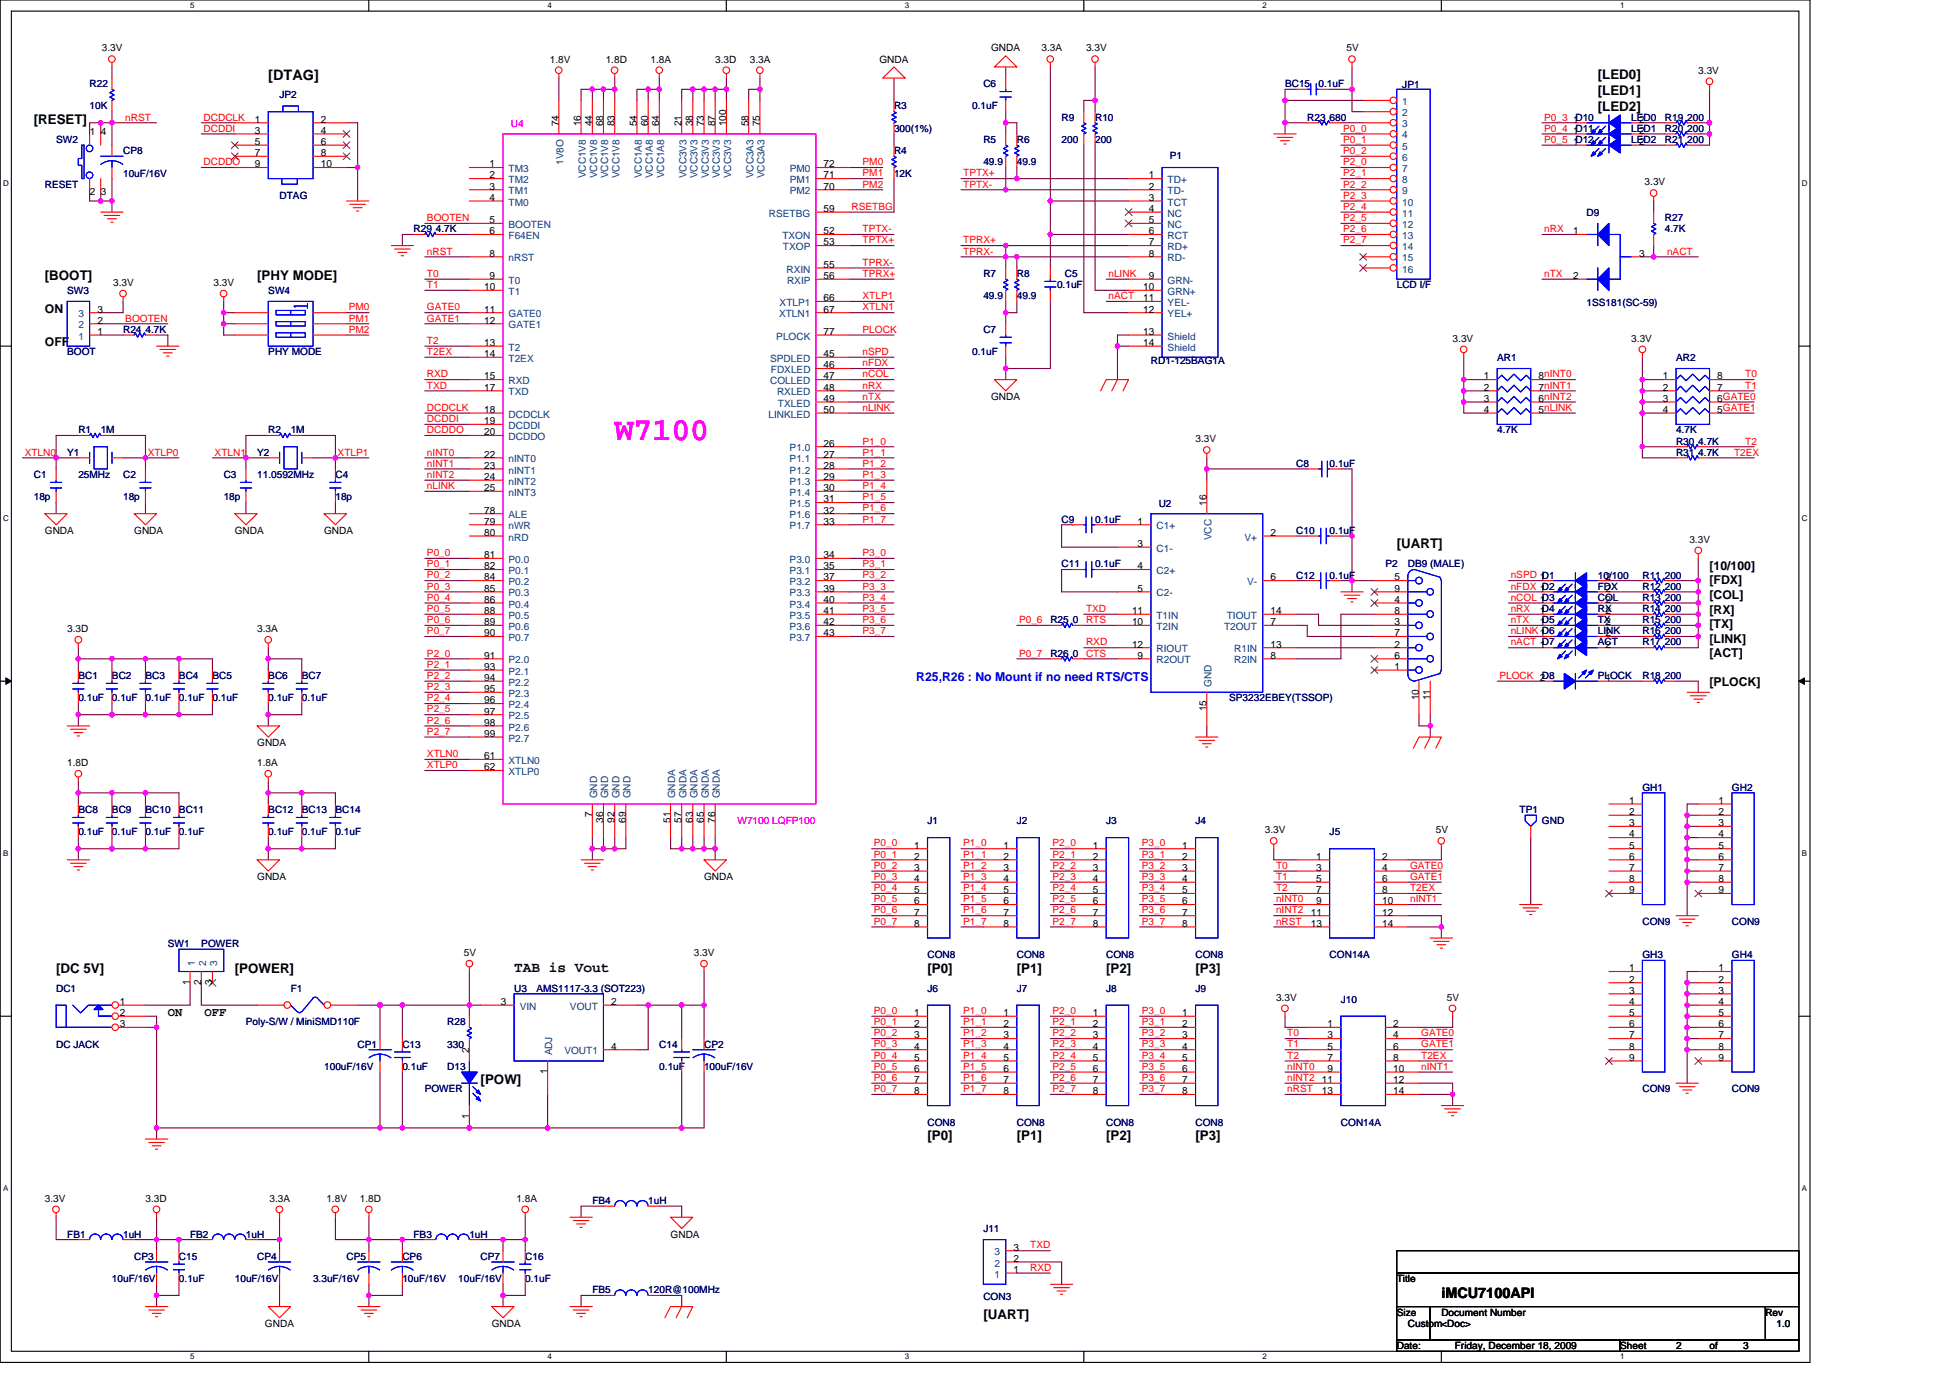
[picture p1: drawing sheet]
<svg xmlns="http://www.w3.org/2000/svg" width="297mm" height="210mm" viewBox="0 0 297 210" stroke-linecap="round" stroke-linejoin="round" font-family="sans-serif">
<defs><g id="words">
<text font-size="4.9" fill="#f0f" x="93.6" y="67.1">W7100</text>
<g font-size="2.2">
<text x="40.9" y="12.2">[DTAG]</text>
<text x="78.3" y="148.2">TAB is Vout</text>
<text x="219.6" y="197.7">iMCU7100API</text>
</g>
<g font-size="2">
<text x="243.4" y="12.1">[LED0]</text>
<text x="243.4" y="14.5">[LED1]</text>
<text x="243.4" y="16.9">[LED2]</text>
<text x="5.1" y="18.9">[RESET]</text>
<text x="6.8" y="42.7">[BOOT]</text>
<text x="39.2" y="42.7">[PHY MODE]</text>
<text x="212.8" y="83.6">[UART]</text>
<text x="8.5" y="148.2">[DC 5V]</text>
<text x="35.8" y="148.2">[POWER]</text>
<text x="141.3" y="148.2">[P0]</text>
<text x="154.9" y="148.2">[P1]</text>
<text x="168.5" y="148.2">[P2]</text>
<text x="182.1" y="148.2">[P3]</text>
<text x="73.2" y="165.2">[POW]</text>
<text x="141.3" y="173.8">[P0]</text>
<text x="154.9" y="173.8">[P1]</text>
<text x="168.5" y="173.8">[P2]</text>
<text x="182.1" y="173.8">[P3]</text>
<text x="149.8" y="201">[UART]</text>
</g>
<g font-size="1.9">
<text x="6.8" y="47.7">ON</text>
<text x="6.8" y="52.8">OFF</text>
<text x="260.4" y="86.8">[10/100]</text>
<text x="260.4" y="89">[FDX]</text>
<text x="260.4" y="91.3">[COL]</text>
<text x="260.4" y="93.5">[RX]</text>
<text x="260.4" y="95.7">[TX]</text>
<text x="260.4" y="97.9">[LINK]</text>
<text x="260.4" y="100.2">[ACT]</text>
<text x="260.4" y="104.6">[PLOCK]</text>
<text x="25.6" y="154.7">ON</text>
<text x="31.2" y="154.7">OFF</text>
</g>
<text font-size="1.9" fill="#00f" x="139.6" y="103.8">R25,R26 : No Mount if no need RTS/CTS</text>
<g font-size="1.5">
<text x="15.5" y="7.8">3.3V</text>
<text x="83.8" y="9.5">1.8V</text>
<text x="92.3" y="9.5">1.8D</text>
<text x="99.1" y="9.5">1.8A</text>
<text x="108.9" y="9.5">3.3D</text>
<text x="114.2" y="9.5">3.3A</text>
<text x="134" y="9.5">GNDA</text>
<text x="151" y="7.8">GNDA</text>
<text x="158.6" y="7.8">3.3A</text>
<text x="165.4" y="7.8">3.3V</text>
<text x="205.1" y="7.8">5V</text>
<text x="258.7" y="11.2">3.3V</text>
<text x="13.7" y="20.6">1</text>
<text x="15.4" y="20.6">4</text>
<text x="38.8" y="18.7">1</text>
<text x="38.8" y="20.4">3</text>
<text x="38.8" y="22.1">5</text>
<text x="38.8" y="23.8">7</text>
<text x="48.9" y="18.7">2</text>
<text x="48.9" y="20.4">4</text>
<text x="48.9" y="22.1">6</text>
<text x="48.9" y="23.8">8</text>
<text x="85.1" y="19.2" transform="rotate(-90 85.1 19.2)">74</text>
<text x="88.5" y="19.2" transform="rotate(-90 88.5 19.2)">16</text>
<text x="90.2" y="19.2" transform="rotate(-90 90.2 19.2)">44</text>
<text x="91.9" y="19.2" transform="rotate(-90 91.9 19.2)">68</text>
<text x="93.6" y="19.2" transform="rotate(-90 93.6 19.2)">83</text>
<text x="97" y="19.2" transform="rotate(-90 97 19.2)">54</text>
<text x="98.7" y="19.2" transform="rotate(-90 98.7 19.2)">60</text>
<text x="100.4" y="19.2" transform="rotate(-90 100.4 19.2)">64</text>
<text x="103.8" y="19.2" transform="rotate(-90 103.8 19.2)">21</text>
<text x="105.5" y="19.2" transform="rotate(-90 105.5 19.2)">38</text>
<text x="107.2" y="19.2" transform="rotate(-90 107.2 19.2)">73</text>
<text x="108.9" y="19.2" transform="rotate(-90 108.9 19.2)">87</text>
<text x="110.6" y="19.2" transform="rotate(-90 110.6 19.2)">100</text>
<text x="114" y="19.2" transform="rotate(-90 114 19.2)">58</text>
<text x="115.7" y="19.2" transform="rotate(-90 115.7 19.2)">75</text>
<text x="239.6" y="22.1">1D12</text>
<text x="239.6" y="20.4">1D11</text>
<text x="239.6" y="18.7">1D10</text>
<text x="249.7" y="22.1">2</text>
<text x="249.7" y="20.4">2</text>
<text x="249.7" y="18.7">2</text>
<text x="13.7" y="29.8">2</text>
<text x="15.4" y="29.8">3</text>
<text x="38.8" y="25.5">9</text>
<text x="48.9" y="25.5">10</text>
<text x="74.6" y="25.5">1</text>
<text x="74.6" y="27.2">2</text>
<text x="74.6" y="28.9">3</text>
<text x="125.5" y="28.9">70</text>
<text x="125.5" y="27.2">71</text>
<text x="125.5" y="25.5">72</text>
<text x="175" y="27.2">1</text>
<text x="175" y="28.9">2</text>
<text x="250.5" y="28.3">3.3V</text>
<text x="74.6" y="30.6">4</text>
<text x="74.6" y="34">5</text>
<text x="74.6" y="35.7">6</text>
<text x="125.5" y="35.7">52</text>
<text x="125.5" y="32.3">59</text>
<text x="175" y="30.6">3</text>
<text x="175" y="32.3">4</text>
<text x="175" y="34">5</text>
<text x="175" y="35.7">6</text>
<text x="239.6" y="35.7">1</text>
<text x="74.6" y="39.1">8</text>
<text x="125.5" y="37.4">53</text>
<text x="125.5" y="40.8">55</text>
<text x="175" y="37.4">7</text>
<text x="175" y="39.1">8</text>
<text x="249.7" y="39.1">3</text>
<text x="14.8" y="47.6">3</text>
<text x="17.2" y="43.6">3.3V</text>
<text x="32.5" y="43.6">3.3V</text>
<text x="73.7" y="44.2">10</text>
<text x="73.7" y="47.6">11</text>
<text x="74.6" y="42.5">9</text>
<text x="125.5" y="45.9">66</text>
<text x="125.5" y="42.5">56</text>
<text x="125.5" y="47.6">67</text>
<text x="174.1" y="44.2">10</text>
<text x="174.1" y="45.9">11</text>
<text x="174.1" y="47.6">12</text>
<text x="175" y="42.5">9</text>
<text x="239.6" y="42.5">2</text>
<text x="14.8" y="51">1</text>
<text x="14.8" y="49.3">2</text>
<text x="73.7" y="49.3">12</text>
<text x="73.7" y="52.7">13</text>
<text x="125.5" y="51">77</text>
<text x="174.1" y="51">13</text>
<text x="174.1" y="52.7">14</text>
<text x="221.3" y="52.1">3.3V</text>
<text x="248.5" y="52.1">3.3V</text>
<text x="73.7" y="54.4">14</text>
<text x="73.7" y="57.8">15</text>
<text x="73.7" y="59.5">17</text>
<text x="125.5" y="54.4">45</text>
<text x="125.5" y="57.8">47</text>
<text x="125.5" y="59.5">48</text>
<text x="125.5" y="56.1">46</text>
<text x="226" y="57.8">1</text>
<text x="226" y="59.5">2</text>
<text x="234.4" y="59.5">7nINT1</text>
<text x="234.4" y="57.8">8nINT0</text>
<text x="253.3" y="57.8">1</text>
<text x="253.3" y="59.5">2</text>
<text x="261.6" y="59.5">7</text>
<text x="261.6" y="57.8">8</text>
<text x="73.7" y="62.9">18</text>
<text x="73.7" y="64.6">19</text>
<text x="125.5" y="61.2">49</text>
<text x="125.5" y="62.9">50</text>
<text x="151" y="60.9">GNDA</text>
<text x="226" y="61.2">3</text>
<text x="226" y="62.9">4</text>
<text x="234.4" y="62.9">5nLINK</text>
<text x="234.4" y="61.2">6nINT2</text>
<text x="253.3" y="61.2">3</text>
<text x="253.3" y="62.9">4</text>
<text x="261.6" y="62.9">5GATE1</text>
<text x="261.6" y="61.2">6GATE0</text>
<text x="73.7" y="66.3">20</text>
<text x="73.7" y="69.7">22</text>
<text x="73.7" y="71.4">23</text>
<text x="125.5" y="68.1">26</text>
<text x="125.5" y="69.7">27</text>
<text x="125.5" y="71.4">28</text>
<text x="182.1" y="67.4">3.3V</text>
<text x="73.7" y="73.2">24</text>
<text x="73.7" y="74.8">25</text>
<text x="125.5" y="73.2">29</text>
<text x="125.5" y="74.8">30</text>
<text x="125.5" y="76.6">31</text>
<text x="183.8" y="77.1" transform="rotate(-90 183.8 77.1)">16</text>
<text x="6.8" y="81.3">GNDA</text>
<text x="20.4" y="81.3">GNDA</text>
<text x="35.8" y="81.3">GNDA</text>
<text x="49.4" y="81.3">GNDA</text>
<text x="73.7" y="78.3">78</text>
<text x="73.7" y="79.9">79</text>
<text x="73.7" y="81.7">80</text>
<text x="125.5" y="78.3">32</text>
<text x="125.5" y="79.9">33</text>
<text x="173.3" y="79.9">1</text>
<text x="173.3" y="83.4">3</text>
<text x="193.5" y="81.7">2</text>
<text x="257.3" y="82.7">3.3V</text>
<text x="73.7" y="85.1">81</text>
<text x="73.7" y="86.8">82</text>
<text x="73.7" y="88.5">84</text>
<text x="125.5" y="85.1">34</text>
<text x="125.5" y="86.8">35</text>
<text x="125.5" y="88.5">37</text>
<text x="173.3" y="86.8">4</text>
<text x="193.5" y="88.5">6</text>
<text x="212.4" y="88.5">5</text>
<text x="244.6" y="88.5">2</text>
<text x="73.7" y="90.2">85</text>
<text x="73.7" y="91.9">86</text>
<text x="73.7" y="93.6">88</text>
<text x="73.7" y="95.3">89</text>
<text x="125.5" y="90.2">39</text>
<text x="125.5" y="91.9">40</text>
<text x="125.5" y="93.6">41</text>
<text x="125.5" y="95.3">42</text>
<text x="172.4" y="93.6">11</text>
<text x="172.4" y="95.3">10</text>
<text x="173.3" y="90.2">5</text>
<text x="193.5" y="93.6">14</text>
<text x="193.5" y="95.3">7</text>
<text x="212.4" y="90.2">9</text>
<text x="212.4" y="91.9">4</text>
<text x="212.4" y="93.6">8</text>
<text x="212.4" y="95.3">3</text>
<text x="234.5" y="93.6">1D4</text>
<text x="234.5" y="95.3">1D5</text>
<text x="244.6" y="91.9">2</text>
<text x="244.6" y="93.6">2</text>
<text x="244.6" y="90.2">2</text>
<text x="244.6" y="95.3">2</text>
<text x="10.2" y="96.3">3.3D</text>
<text x="39.2" y="96.3">3.3A</text>
<text x="73.7" y="97">90</text>
<text x="73.7" y="100.4">91</text>
<text x="125.5" y="97">43</text>
<text x="172.4" y="98.7">12</text>
<text x="173.3" y="100.4">9</text>
<text x="193.5" y="98.7">13</text>
<text x="193.5" y="100.4">8</text>
<text x="212.4" y="97">7</text>
<text x="212.4" y="98.7">2</text>
<text x="212.4" y="100.4">6</text>
<text x="244.6" y="97">2</text>
<text x="244.6" y="98.7">2</text>
<text x="73.7" y="102.1">93</text>
<text x="73.7" y="103.8">94</text>
<text x="73.7" y="105.5">95</text>
<text x="73.7" y="107.2">96</text>
<text x="212.4" y="102.1">1</text>
<text x="216.1" y="106.7" transform="rotate(-90 216.1 106.7)">10</text>
<text x="217.8" y="106.7" transform="rotate(-90 217.8 106.7)">11</text>
<text x="244.6" y="103.8">1</text>
<text x="39.2" y="113.7">GNDA</text>
<text x="73.7" y="108.9">97</text>
<text x="73.7" y="110.6">98</text>
<text x="73.7" y="112.3">99</text>
<text x="183.8" y="108.4" transform="rotate(-90 183.8 108.4)">15</text>
<text x="10.2" y="116.8">1.8D</text>
<text x="39.2" y="116.8">1.8A</text>
<text x="73.7" y="115.7">61</text>
<text x="73.7" y="117.4">62</text>
<text x="90.2" y="124.5" transform="rotate(-90 90.2 124.5)">7</text>
<text x="91.9" y="125.4" transform="rotate(-90 91.9 125.4)">36</text>
<text x="93.6" y="125.4" transform="rotate(-90 93.6 125.4)">92</text>
<text x="95.3" y="125.4" transform="rotate(-90 95.3 125.4)">69</text>
<text x="102.1" y="125.4" transform="rotate(-90 102.1 125.4)">51</text>
<text x="103.8" y="125.4" transform="rotate(-90 103.8 125.4)">57</text>
<text x="105.5" y="125.4" transform="rotate(-90 105.5 125.4)">63</text>
<text x="107.2" y="125.4" transform="rotate(-90 107.2 125.4)">65</text>
<text x="108.9" y="125.4" transform="rotate(-90 108.9 125.4)">76</text>
<text x="248.2" y="122.5">1</text>
<text x="248.2" y="124.2">2</text>
<text x="248.2" y="125.9">3</text>
<text x="261.8" y="122.5">1</text>
<text x="261.8" y="124.2">2</text>
<text x="261.8" y="125.9">3</text>
<text x="139.3" y="129.3">1</text>
<text x="139.3" y="131">2</text>
<text x="152.9" y="129.3">1</text>
<text x="152.9" y="131">2</text>
<text x="166.5" y="129.3">1</text>
<text x="166.5" y="131">2</text>
<text x="180.1" y="129.3">1</text>
<text x="180.1" y="131">2</text>
<text x="192.7" y="127">3.3V</text>
<text x="200.5" y="131">1</text>
<text x="210.5" y="131">2</text>
<text x="218.7" y="127">5V</text>
<text x="248.2" y="127.6">4</text>
<text x="248.2" y="129.3">5</text>
<text x="248.2" y="131">6</text>
<text x="261.8" y="127.6">4</text>
<text x="261.8" y="129.3">5</text>
<text x="261.8" y="131">6</text>
<text x="39.2" y="134.1">GNDA</text>
<text x="107.2" y="134.1">GNDA</text>
<text x="139.3" y="132.7">3</text>
<text x="139.3" y="134.4">4</text>
<text x="139.3" y="136.1">5</text>
<text x="139.3" y="137.8">6</text>
<text x="152.9" y="132.7">3</text>
<text x="152.9" y="134.4">4</text>
<text x="152.9" y="136.1">5</text>
<text x="152.9" y="137.8">6</text>
<text x="166.5" y="132.7">3</text>
<text x="166.5" y="134.4">4</text>
<text x="166.5" y="136.1">5</text>
<text x="166.5" y="137.8">6</text>
<text x="180.1" y="132.7">3</text>
<text x="180.1" y="134.4">4</text>
<text x="180.1" y="136.1">5</text>
<text x="180.1" y="137.8">6</text>
<text x="200.5" y="132.7">3</text>
<text x="200.5" y="134.4">5</text>
<text x="200.5" y="136.1">7</text>
<text x="200.5" y="137.8">9</text>
<text x="210.5" y="132.7">4</text>
<text x="210.5" y="134.4">6</text>
<text x="210.5" y="136.1">8</text>
<text x="210.5" y="137.8">10</text>
<text x="248.2" y="132.7">7</text>
<text x="248.2" y="134.4">8</text>
<text x="248.2" y="136.1">9</text>
<text x="261.8" y="132.7">7</text>
<text x="261.8" y="134.4">8</text>
<text x="261.8" y="136.1">9</text>
<text x="139.3" y="139.5">7</text>
<text x="139.3" y="141.2">8</text>
<text x="152.9" y="139.5">7</text>
<text x="152.9" y="141.2">8</text>
<text x="166.5" y="139.5">7</text>
<text x="166.5" y="141.2">8</text>
<text x="180.1" y="139.5">7</text>
<text x="180.1" y="141.2">8</text>
<text x="199.7" y="139.5">11</text>
<text x="199.7" y="141.2">13</text>
<text x="210.5" y="139.5">12</text>
<text x="210.5" y="141.2">14</text>
<text x="70.7" y="145.7">5V</text>
<text x="105.7" y="145.7">3.3V</text>
<text x="248.2" y="148">1</text>
<text x="248.2" y="149.7">2</text>
<text x="261.8" y="148">1</text>
<text x="261.8" y="149.7">2</text>
<text x="18.2" y="153.1">1</text>
<text x="18.2" y="154.8">2</text>
<text x="28.9" y="150.1" transform="rotate(-90 28.9 150.1)">1</text>
<text x="30.6" y="150.1" transform="rotate(-90 30.6 150.1)">2</text>
<text x="32.3" y="150.1" transform="rotate(-90 32.3 150.1)">3</text>
<text x="76.3" y="153.1">3</text>
<text x="93.1" y="153.1">2</text>
<text x="139.3" y="154.8">1</text>
<text x="152.9" y="154.8">1</text>
<text x="166.5" y="154.8">1</text>
<text x="180.1" y="154.8">1</text>
<text x="194.4" y="152.5">3.3V</text>
<text x="220.4" y="152.5">5V</text>
<text x="248.2" y="151.4">3</text>
<text x="248.2" y="153.1">4</text>
<text x="248.2" y="154.8">5</text>
<text x="261.8" y="151.4">3</text>
<text x="261.8" y="153.1">4</text>
<text x="261.8" y="154.8">5</text>
<text x="18.2" y="156.5">3</text>
<text x="71.5" y="160.5" transform="rotate(-90 71.5 160.5)">2</text>
<text x="93.1" y="159.9">4</text>
<text x="139.3" y="156.5">2</text>
<text x="139.3" y="158.2">3</text>
<text x="139.3" y="159.9">4</text>
<text x="139.3" y="161.6">5</text>
<text x="152.9" y="156.5">2</text>
<text x="152.9" y="158.2">3</text>
<text x="152.9" y="159.9">4</text>
<text x="152.9" y="161.6">5</text>
<text x="166.5" y="156.5">2</text>
<text x="166.5" y="158.2">3</text>
<text x="166.5" y="159.9">4</text>
<text x="166.5" y="161.6">5</text>
<text x="180.1" y="156.5">2</text>
<text x="180.1" y="158.2">3</text>
<text x="180.1" y="159.9">4</text>
<text x="180.1" y="161.6">5</text>
<text x="202.2" y="156.5">1</text>
<text x="202.2" y="158.2">3</text>
<text x="202.2" y="159.9">5</text>
<text x="202.2" y="161.6">7</text>
<text x="212.2" y="156.5">2</text>
<text x="212.2" y="158.2">4</text>
<text x="212.2" y="159.9">6</text>
<text x="212.2" y="161.6">8</text>
<text x="248.2" y="156.5">6</text>
<text x="248.2" y="158.2">7</text>
<text x="248.2" y="159.9">8</text>
<text x="248.2" y="161.6">9</text>
<text x="261.8" y="156.5">6</text>
<text x="261.8" y="158.2">7</text>
<text x="261.8" y="159.9">8</text>
<text x="261.8" y="161.6">9</text>
<text x="83.4" y="163.7" transform="rotate(-90 83.4 163.7)">1</text>
<text x="139.3" y="163.3">6</text>
<text x="139.3" y="165">7</text>
<text x="139.3" y="166.8">8</text>
<text x="152.9" y="163.3">6</text>
<text x="152.9" y="165">7</text>
<text x="152.9" y="166.8">8</text>
<text x="166.5" y="163.3">6</text>
<text x="166.5" y="165">7</text>
<text x="166.5" y="166.8">8</text>
<text x="180.1" y="163.3">6</text>
<text x="180.1" y="165">7</text>
<text x="180.1" y="166.8">8</text>
<text x="201.4" y="165">11</text>
<text x="201.4" y="166.8">13</text>
<text x="202.2" y="163.3">9</text>
<text x="212.2" y="163.3">10</text>
<text x="212.2" y="165">12</text>
<text x="212.2" y="166.8">14</text>
<text x="71.5" y="170.5" transform="rotate(-90 71.5 170.5)">1</text>
<text x="6.8" y="183.1">3.3V</text>
<text x="22.2" y="183.1">3.3D</text>
<text x="41" y="183.1">3.3A</text>
<text x="49.7" y="183.1">1.8V</text>
<text x="54.8" y="183.1">1.8D</text>
<text x="78.7" y="183.1">1.8A</text>
<text x="102.1" y="188.6">GNDA</text>
<text x="154.4" y="190.6">3</text>
<text x="154.4" y="194">1</text>
<text x="154.4" y="192.3">2</text>
<text x="212.8" y="195.4">Title</text>
<text x="40.4" y="202.2">GNDA</text>
<text x="74.9" y="202.2">GNDA</text>
<text x="212.8" y="200.5">Size</text>
<text x="214.5" y="202.2">Custom&lt;Doc&gt;</text>
<text x="219.6" y="200.5">Document Number</text>
<text x="268.9" y="200.5">Rev</text>
<text x="270.6" y="202.2">1.0</text>
<text x="212.8" y="205.6">Date:</text>
<text x="221.6" y="205.6">Friday, December 18, 2009</text>
<text x="246.8" y="205.6">Sheet</text>
<text x="255.3" y="205.6">2</text>
<text x="260.4" y="205.6">of</text>
<text x="265.5" y="205.6">3</text>
</g>
<g font-size="1.5" fill="#000080">
<text x="13.6" y="13.3">R22</text>
<text x="13.6" y="16.7">10K</text>
<text x="42.6" y="15">JP2</text>
<text x="136.2" y="16.7">R3</text>
<text x="148.1" y="16.7">0.1uF</text>
<text x="149.8" y="13.3">C6</text>
<text x="195.7" y="13.3">BC15</text>
<text x="200.8" y="13.3">0.1uF</text>
<text x="213.6" y="13.4">JP1</text>
<text x="8.5" y="21.8">SW2</text>
<text x="18.8" y="23.5">CP8</text>
<text x="136.2" y="20.1">300(1%)</text>
<text x="136.2" y="23.5">R4</text>
<text x="149.8" y="21.8">R5</text>
<text x="154.9" y="21.8">R6</text>
<text x="161.7" y="18.4">R9</text>
<text x="161.7" y="21.8">200</text>
<text x="166.8" y="18.4">R10</text>
<text x="166.8" y="21.8">200</text>
<text x="199.1" y="18.4">R23 680</text>
<text x="248.5" y="21.8">LED2</text>
<text x="248.5" y="20.1">LED1</text>
<text x="248.5" y="18.4">LED0</text>
<text x="253.6" y="20.1">R20 200</text>
<text x="253.6" y="18.4">R19 200</text>
<text x="253.6" y="21.8">R21 200</text>
<text x="6.8" y="28.6">RESET</text>
<text x="18.8" y="26.9">10uF/16V</text>
<text x="136.2" y="26.9">12K</text>
<text x="149.8" y="25.2">49.9</text>
<text x="154.9" y="25.2">49.9</text>
<text x="178.2" y="24.2">P1</text>
<text x="42.6" y="30.3">DTAG</text>
<text x="63" y="35.4">R29 4.7K</text>
<text x="241.7" y="32.9">D9</text>
<text x="253.6" y="33.7">R27</text>
<text x="253.6" y="35.4">4.7K</text>
<text x="10.2" y="44.8">SW3</text>
<text x="40.9" y="44.8">SW4</text>
<text x="149.8" y="42.2">R7</text>
<text x="149.8" y="45.6">49.9</text>
<text x="154.9" y="42.2">R8</text>
<text x="154.9" y="45.6">49.9</text>
<text x="161" y="43.9">0.1uF</text>
<text x="162.2" y="42.2">C5</text>
<text x="212.8" y="43.9">LCD I/F</text>
<text x="241.7" y="46.6">1SS181(SC-59)</text>
<text x="18.8" y="50.7">R24 4.7K</text>
<text x="149.8" y="50.7">C7</text>
<text x="10.2" y="54.1">BOOT</text>
<text x="40.9" y="54.1">PHY MODE</text>
<text x="148.1" y="54.1">0.1uF</text>
<text x="175.3" y="55.5">RD1-125BAG1A</text>
<text x="228.1" y="55">AR1</text>
<text x="255.3" y="55">AR2</text>
<text x="10.2" y="69.4">Y1</text>
<text x="11.9" y="66">R1</text>
<text x="15.3" y="66">1M</text>
<text x="39.2" y="69.4">Y2</text>
<text x="40.9" y="66">R2</text>
<text x="44.3" y="66">1M</text>
<text x="197.4" y="71.1">C8</text>
<text x="202.5" y="71.1">0.1uF</text>
<text x="228.1" y="66">4.7K</text>
<text x="255.3" y="66">4.7K</text>
<text x="255.3" y="67.7">R30 4.7K</text>
<text x="255.3" y="69.4">R31 4.7K</text>
<text x="5.1" y="72.8">C1</text>
<text x="5.1" y="76.2">18p</text>
<text x="11.9" y="72.8">25MHz</text>
<text x="18.8" y="72.8">C2</text>
<text x="18.8" y="76.2">18p</text>
<text x="34.1" y="72.8">C3</text>
<text x="34.1" y="76.2">18p</text>
<text x="39.2" y="72.8">11.0592MHz</text>
<text x="51.1" y="72.8">C4</text>
<text x="51.1" y="76.2">18p</text>
<text x="176.5" y="77.3">U2</text>
<text x="161.7" y="79.7">C9</text>
<text x="166.8" y="79.7">0.1uF</text>
<text x="197.4" y="81.3">C10</text>
<text x="202.5" y="81.3">0.1uF</text>
<text x="161.7" y="86.5">C11</text>
<text x="166.8" y="86.5">0.1uF</text>
<text x="197.4" y="88.2">C12</text>
<text x="202.5" y="88.2">0.1uF</text>
<text x="211" y="86.5">P2</text>
<text x="214.5" y="86.5">DB9 (MALE)</text>
<text x="243.4" y="88.2">10/100</text>
<text x="243.4" y="89.9">FDX</text>
<text x="250.2" y="88.2">R11 200</text>
<text x="250.2" y="89.9">R12 200</text>
<text x="160" y="95">R25 0</text>
<text x="243.4" y="91.6">COL</text>
<text x="243.4" y="93.3">RX</text>
<text x="243.4" y="95">TX</text>
<text x="250.2" y="91.6">R13 200</text>
<text x="250.2" y="93.3">R14 200</text>
<text x="250.2" y="95">R15 200</text>
<text x="160" y="100.1">R26 0</text>
<text x="243.4" y="96.7">LINK</text>
<text x="243.4" y="98.4">ACT</text>
<text x="250.2" y="96.7">R16 200</text>
<text x="250.2" y="98.4">R17 200</text>
<text x="11.9" y="103.5">BC1</text>
<text x="11.9" y="106.9">0.1uF</text>
<text x="17.1" y="103.5">BC2</text>
<text x="17.1" y="106.9">0.1uF</text>
<text x="22.2" y="103.5">BC3</text>
<text x="22.2" y="106.9">0.1uF</text>
<text x="27.3" y="103.5">BC4</text>
<text x="27.3" y="106.9">0.1uF</text>
<text x="32.4" y="103.5">BC5</text>
<text x="32.4" y="106.9">0.1uF</text>
<text x="40.9" y="103.5">BC6</text>
<text x="40.9" y="106.9">0.1uF</text>
<text x="46" y="103.5">BC7</text>
<text x="46" y="106.9">0.1uF</text>
<text x="187.2" y="106.9">SP3232EBEY(TSSOP)</text>
<text x="243.4" y="103.5">PLOCK</text>
<text x="250.2" y="103.5">R18 200</text>
<text x="11.9" y="123.9">BC8</text>
<text x="17.1" y="123.9">BC9</text>
<text x="22.2" y="123.9">BC10</text>
<text x="27.3" y="123.9">BC11</text>
<text x="40.9" y="123.9">BC12</text>
<text x="46" y="123.9">BC13</text>
<text x="51.1" y="123.9">BC14</text>
<text x="141.3" y="125.6">J1</text>
<text x="154.9" y="125.6">J2</text>
<text x="168.5" y="125.6">J3</text>
<text x="182.1" y="125.6">J4</text>
<text x="231.5" y="123.9">TP1</text>
<text x="234.9" y="125.6">GND</text>
<text x="250.2" y="120.5">GH1</text>
<text x="263.8" y="120.5">GH2</text>
<text x="11.9" y="127.3">0.1uF</text>
<text x="17.1" y="127.3">0.1uF</text>
<text x="22.2" y="127.3">0.1uF</text>
<text x="27.3" y="127.3">0.1uF</text>
<text x="40.9" y="127.3">0.1uF</text>
<text x="46" y="127.3">0.1uF</text>
<text x="51.1" y="127.3">0.1uF</text>
<text x="202.5" y="127.3">J5</text>
<text x="250.2" y="140.9">CON9</text>
<text x="263.8" y="140.9">CON9</text>
<text x="25.6" y="144.3">SW1</text>
<text x="30.7" y="144.3">POWER</text>
<text x="141.3" y="146">CON8</text>
<text x="154.9" y="146">CON8</text>
<text x="168.5" y="146">CON8</text>
<text x="182.1" y="146">CON8</text>
<text x="202.5" y="146">CON14A</text>
<text x="250.2" y="146">GH3</text>
<text x="263.8" y="146">GH4</text>
<text x="8.5" y="151.1">DC1</text>
<text x="44.3" y="151.1">F1</text>
<text x="78.3" y="151.1">U3</text>
<text x="81.7" y="151.1">AMS1117-3.3 (SOT223)</text>
<text x="141.3" y="151.1">J6</text>
<text x="154.9" y="151.1">J7</text>
<text x="168.5" y="151.1">J8</text>
<text x="182.1" y="151.1">J9</text>
<text x="204.3" y="152.8">J10</text>
<text x="8.5" y="159.6">DC JACK</text>
<text x="37.5" y="156.2">Poly-S/W / MiniSMD110F</text>
<text x="54.5" y="159.6">CP1</text>
<text x="61.3" y="159.6">C13</text>
<text x="68.1" y="156.2">R28</text>
<text x="68.1" y="159.6">330</text>
<text x="100.4" y="159.6">C14</text>
<text x="107.2" y="159.6">CP2</text>
<text x="49.4" y="163">100uF/16V</text>
<text x="61.3" y="163">0.1uF</text>
<text x="64.7" y="166.4">POWER</text>
<text x="68.1" y="163">D13</text>
<text x="100.4" y="163">0.1uF</text>
<text x="107.2" y="163">100uF/16V</text>
<text x="250.2" y="166.4">CON9</text>
<text x="263.8" y="166.4">CON9</text>
<text x="141.3" y="171.6">CON8</text>
<text x="154.9" y="171.6">CON8</text>
<text x="168.5" y="171.6">CON8</text>
<text x="182.1" y="171.6">CON8</text>
<text x="204.3" y="171.6">CON14A</text>
<text x="90.2" y="183.5">FB4</text>
<text x="98.7" y="183.5">1uH</text>
<text x="10.2" y="188.6">FB1</text>
<text x="18.8" y="188.6">1uH</text>
<text x="20.4" y="192">CP3</text>
<text x="27.3" y="192">C15</text>
<text x="29" y="188.6">FB2</text>
<text x="37.5" y="188.6">1uH</text>
<text x="39.2" y="192">CP4</text>
<text x="52.8" y="192">CP5</text>
<text x="61.3" y="192">CP6</text>
<text x="63" y="188.6">FB3</text>
<text x="71.5" y="188.6">1uH</text>
<text x="73.2" y="192">CP7</text>
<text x="80" y="192">C16</text>
<text x="149.8" y="187.7">J11</text>
<text x="17.1" y="195.4">10uF/16V</text>
<text x="27.3" y="195.4">0.1uF</text>
<text x="35.8" y="195.4">10uF/16V</text>
<text x="47.7" y="195.4">3.3uF/16V</text>
<text x="61.3" y="195.4">10uF/16V</text>
<text x="69.8" y="195.4">10uF/16V</text>
<text x="80" y="195.4">0.1uF</text>
<text x="90.2" y="197.1">FB5</text>
<text x="98.7" y="197.1">120R@100MHz</text>
<text x="149.8" y="198.1">CON3</text>
</g>
<g font-size="1.5" fill="#004080">
<text x="213.6" y="16">1</text>
<text x="213.6" y="17.7">2</text>
<text x="213.6" y="19.4">3</text>
<text x="213.6" y="21.1">4</text>
<text x="213.6" y="22.8">5</text>
<text x="77.5" y="26.2">TM3</text>
<text x="77.5" y="27.9">TM2</text>
<text x="77.5" y="29.6">TM1</text>
<text x="85.8" y="25.1" transform="rotate(-90 85.8 25.1)">1V8O</text>
<text x="89.2" y="27.2" transform="rotate(-90 89.2 27.2)">VCC1V8</text>
<text x="90.9" y="27.2" transform="rotate(-90 90.9 27.2)">VCC1V8</text>
<text x="92.6" y="27.2" transform="rotate(-90 92.6 27.2)">VCC1V8</text>
<text x="94.4" y="27.2" transform="rotate(-90 94.4 27.2)">VCC1V8</text>
<text x="97.7" y="27.2" transform="rotate(-90 97.7 27.2)">VCC1A8</text>
<text x="99.5" y="27.2" transform="rotate(-90 99.5 27.2)">VCC1A8</text>
<text x="101.2" y="27.2" transform="rotate(-90 101.2 27.2)">VCC1A8</text>
<text x="104.6" y="27.2" transform="rotate(-90 104.6 27.2)">VCC3V3</text>
<text x="106.3" y="27.2" transform="rotate(-90 106.3 27.2)">VCC3V3</text>
<text x="108" y="27.2" transform="rotate(-90 108 27.2)">VCC3V3</text>
<text x="109.7" y="27.2" transform="rotate(-90 109.7 27.2)">VCC3V3</text>
<text x="111.4" y="27.2" transform="rotate(-90 111.4 27.2)">VCC3V3</text>
<text x="114.8" y="27.2" transform="rotate(-90 114.8 27.2)">VCC3A3</text>
<text x="116.5" y="27.2" transform="rotate(-90 116.5 27.2)">VCC3A3</text>
<text x="120.3" y="29.6">PM2</text>
<text x="120.3" y="27.9">PM1</text>
<text x="120.3" y="26.2">PM0</text>
<text x="177.9" y="27.9">TD+</text>
<text x="177.9" y="29.6">TD-</text>
<text x="213.6" y="24.5">6</text>
<text x="213.6" y="26.2">7</text>
<text x="213.6" y="27.9">8</text>
<text x="213.6" y="29.6">9</text>
<text x="77.5" y="31.3">TM0</text>
<text x="77.5" y="34.7">BOOTEN</text>
<text x="117.1" y="33">RSETBG</text>
<text x="177.9" y="31.3">TCT</text>
<text x="177.9" y="33">NC</text>
<text x="177.9" y="34.7">NC</text>
<text x="213.6" y="31.3">10</text>
<text x="213.6" y="33">11</text>
<text x="213.6" y="34.7">12</text>
<text x="77.5" y="36.4">F64EN</text>
<text x="77.5" y="39.8">nRST</text>
<text x="119.2" y="36.4">TXON</text>
<text x="119.3" y="38.1">TXOP</text>
<text x="119.8" y="41.5">RXIN</text>
<text x="177.9" y="36.4">RCT</text>
<text x="177.9" y="38.1">RD+</text>
<text x="177.9" y="39.8">RD-</text>
<text x="213.6" y="36.4">13</text>
<text x="213.6" y="38.1">14</text>
<text x="213.6" y="39.8">15</text>
<text x="213.6" y="41.5">16</text>
<text x="77.5" y="43.2">T0</text>
<text x="77.5" y="44.9">T1</text>
<text x="118.8" y="46.6">XTLP1</text>
<text x="119.9" y="43.2">RXIP</text>
<text x="177.9" y="43.2">GRN-</text>
<text x="177.9" y="44.9">GRN+</text>
<text x="177.9" y="46.6">YEL-</text>
<text x="12" y="51.8">1</text>
<text x="12" y="50">2</text>
<text x="12" y="48.3">3</text>
<text x="77.5" y="48.3">GATE0</text>
<text x="77.5" y="50">GATE1</text>
<text x="77.5" y="53.4">T2</text>
<text x="118.3" y="51.8">PLOCK</text>
<text x="118.7" y="48.3">XTLN1</text>
<text x="177.9" y="48.3">YEL+</text>
<text x="177.9" y="51.8">Shield</text>
<text x="177.9" y="53.4">Shield</text>
<text x="77.5" y="55.1">T2EX</text>
<text x="77.5" y="58.5">RXD</text>
<text x="117.3" y="55.1">SPDLED</text>
<text x="117.3" y="58.5">COLLED</text>
<text x="117.4" y="56.9">FDXLED</text>
<text x="77.5" y="60.3">TXD</text>
<text x="77.5" y="63.6">DCDCLK</text>
<text x="77.5" y="65.4">DCDDI</text>
<text x="117.1" y="63.6">LINKLED</text>
<text x="118.4" y="60.3">RXLED</text>
<text x="118.5" y="62">TXLED</text>
<text x="77.5" y="67.1">DCDDO</text>
<text x="77.5" y="70.5">nINT0</text>
<text x="120.3" y="68.8">P1.0</text>
<text x="120.3" y="70.5">P1.1</text>
<text x="77.5" y="72.2">nINT1</text>
<text x="77.5" y="73.9">nINT2</text>
<text x="77.5" y="75.6">nINT3</text>
<text x="120.3" y="72.2">P1.2</text>
<text x="120.3" y="73.9">P1.3</text>
<text x="120.3" y="75.6">P1.4</text>
<text x="120.3" y="77.3">P1.5</text>
<text x="77.5" y="79">ALE</text>
<text x="77.5" y="80.7">nWR</text>
<text x="77.5" y="82.4">nRD</text>
<text x="120.3" y="79">P1.6</text>
<text x="120.3" y="80.7">P1.7</text>
<text x="176.2" y="80.7">C1+</text>
<text x="184.5" y="82.3" transform="rotate(-90 184.5 82.3)">VCC</text>
<text x="189.6" y="82.4">V+</text>
<text x="77.5" y="85.8">P0.0</text>
<text x="77.5" y="87.5">P0.1</text>
<text x="77.5" y="89.2">P0.2</text>
<text x="120.3" y="85.8">P3.0</text>
<text x="120.3" y="87.5">P3.1</text>
<text x="120.3" y="89.2">P3.2</text>
<text x="176.2" y="84.1">C1-</text>
<text x="176.2" y="87.5">C2+</text>
<text x="190" y="89.2">V-</text>
<text x="77.5" y="90.9">P0.3</text>
<text x="77.5" y="92.6">P0.4</text>
<text x="77.5" y="94.3">P0.5</text>
<text x="77.5" y="96">P0.6</text>
<text x="120.3" y="90.9">P3.3</text>
<text x="120.3" y="92.6">P3.4</text>
<text x="120.3" y="94.3">P3.5</text>
<text x="120.3" y="96">P3.6</text>
<text x="176.2" y="90.9">C2-</text>
<text x="176.2" y="94.3">T1IN</text>
<text x="176.2" y="96">T2IN</text>
<text x="186.5" y="96">T2OUT</text>
<text x="186.9" y="94.3">TIOUT</text>
<text x="77.5" y="97.7">P0.7</text>
<text x="77.5" y="101.1">P2.0</text>
<text x="120.3" y="97.7">P3.7</text>
<text x="176.2" y="99.4">RIOUT</text>
<text x="176.2" y="101.1">R2OUT</text>
<text x="188" y="99.4">R1IN</text>
<text x="188" y="101.1">R2IN</text>
<text x="77.5" y="102.8">P2.1</text>
<text x="77.5" y="104.5">P2.2</text>
<text x="77.5" y="106.2">P2.3</text>
<text x="77.5" y="107.9">P2.4</text>
<text x="184.5" y="104.6" transform="rotate(-90 184.5 104.6)">GND</text>
<text x="77.5" y="109.6">P2.5</text>
<text x="77.5" y="111.3">P2.6</text>
<text x="77.5" y="113">P2.7</text>
<text x="77.5" y="116.4">XTLN0</text>
<text x="77.5" y="118.1">XTLP0</text>
<text x="90.9" y="121.7" transform="rotate(-90 90.9 121.7)">GND</text>
<text x="92.6" y="121.7" transform="rotate(-90 92.6 121.7)">GND</text>
<text x="94.4" y="121.7" transform="rotate(-90 94.4 121.7)">GND</text>
<text x="96.1" y="121.7" transform="rotate(-90 96.1 121.7)">GND</text>
<text x="102.9" y="121.7" transform="rotate(-90 102.9 121.7)">GNDA</text>
<text x="104.6" y="121.7" transform="rotate(-90 104.6 121.7)">GNDA</text>
<text x="106.3" y="121.7" transform="rotate(-90 106.3 121.7)">GNDA</text>
<text x="108" y="121.7" transform="rotate(-90 108 121.7)">GNDA</text>
<text x="109.7" y="121.7" transform="rotate(-90 109.7 121.7)">GNDA</text>
<text x="29.7" y="147.2" transform="rotate(-90 29.7 147.2)">1</text>
<text x="31.4" y="147.2" transform="rotate(-90 31.4 147.2)">2</text>
<text x="33.1" y="147.2" transform="rotate(-90 33.1 147.2)">3</text>
<text x="79.2" y="153.9">VIN</text>
<text x="86.8" y="153.9">VOUT</text>
<text x="84.1" y="160.8" transform="rotate(-90 84.1 160.8)">ADJ</text>
<text x="86" y="160.7">VOUT1</text>
<text x="151.5" y="191.3">3</text>
<text x="151.5" y="194.7">1</text>
<text x="151.5" y="193">2</text>
</g>
<g font-size="1.5" fill="#f00">
<text x="19.1" y="18.4">nRST</text>
<text x="31" y="18.4">DCDCLK</text>
<text x="31" y="20.1">DCDDI</text>
<text x="204.6" y="23.5">P0_2</text>
<text x="204.6" y="20.1">P0_0</text>
<text x="204.6" y="21.8">P0_1</text>
<text x="235.2" y="18.4">P0_3</text>
<text x="235.2" y="20.1">P0_4</text>
<text x="235.2" y="21.8">P0_5</text>
<text x="31" y="25.2">DCDDO</text>
<text x="131.4" y="25.2">PM0</text>
<text x="131.4" y="26.9">PM1</text>
<text x="131.4" y="28.6">PM2</text>
<text x="146.7" y="28.6">TPTX-</text>
<text x="146.7" y="26.9">TPTX+</text>
<text x="204.6" y="28.6">P2_2</text>
<text x="204.6" y="26.9">P2_1</text>
<text x="204.6" y="25.2">P2_0</text>
<text x="65" y="33.7">BOOTEN</text>
<text x="129.7" y="32">RSETBG</text>
<text x="131.4" y="35.4">TPTX-</text>
<text x="204.6" y="30.3">P2_3</text>
<text x="204.6" y="32">P2_4</text>
<text x="204.6" y="35.4">P2_6</text>
<text x="204.6" y="33.7">P2_5</text>
<text x="235.2" y="35.4">nRX</text>
<text x="65" y="38.8">nRST</text>
<text x="131.4" y="37.1">TPTX+</text>
<text x="131.4" y="40.5">TPRX-</text>
<text x="146.7" y="37.1">TPRX+</text>
<text x="146.7" y="38.8">TPRX-</text>
<text x="204.6" y="37.1">P2_7</text>
<text x="253.9" y="38.8">nACT</text>
<text x="53.1" y="47.3">PM0</text>
<text x="65" y="42.2">T0</text>
<text x="65" y="43.9">T1</text>
<text x="65" y="47.3">GATE0</text>
<text x="131.4" y="42.2">TPRX+</text>
<text x="131.4" y="45.6">XTLP1</text>
<text x="131.4" y="47.3">XTLN1</text>
<text x="168.8" y="42.2">nLINK</text>
<text x="168.8" y="45.6">nACT</text>
<text x="235.2" y="42.2">nTX</text>
<text x="19.1" y="49">BOOTEN</text>
<text x="53.1" y="49">PM1</text>
<text x="53.1" y="50.7">PM2</text>
<text x="65" y="49">GATE1</text>
<text x="65" y="52.4">T2</text>
<text x="131.4" y="50.7">PLOCK</text>
<text x="65" y="54.1">T2EX</text>
<text x="65" y="57.5">RXD</text>
<text x="65" y="59.2">TXD</text>
<text x="131.4" y="54.1">nSPD</text>
<text x="131.4" y="55.8">nFDX</text>
<text x="131.4" y="57.5">nCOL</text>
<text x="131.4" y="59.2">nRX</text>
<text x="265.8" y="57.5">T0</text>
<text x="265.8" y="59.2">T1</text>
<text x="65" y="62.6">DCDCLK</text>
<text x="65" y="64.3">DCDDI</text>
<text x="131.4" y="60.9">nTX</text>
<text x="131.4" y="62.6">nLINK</text>
<text x="3.8" y="69.4">XTLN0</text>
<text x="22.5" y="69.4">XTLP0</text>
<text x="32.7" y="69.4">XTLN1</text>
<text x="51.4" y="69.4">XTLP1</text>
<text x="65" y="66">DCDDO</text>
<text x="65" y="69.4">nINT0</text>
<text x="65" y="71.1">nINT1</text>
<text x="131.4" y="67.7">P1_0</text>
<text x="131.4" y="69.4">P1_1</text>
<text x="131.4" y="71.1">P1_2</text>
<text x="264.2" y="69.4">T2EX</text>
<text x="265.8" y="67.7">T2</text>
<text x="65" y="72.8">nINT2</text>
<text x="65" y="74.5">nLINK</text>
<text x="131.4" y="72.8">P1_3</text>
<text x="131.4" y="74.5">P1_4</text>
<text x="131.4" y="76.2">P1_5</text>
<text x="131.4" y="77.9">P1_6</text>
<text x="131.4" y="79.6">P1_7</text>
<text x="65" y="84.8">P0_0</text>
<text x="65" y="86.4">P0_1</text>
<text x="65" y="88.1">P0_2</text>
<text x="65" y="89.9">P0_3</text>
<text x="131.4" y="84.8">P3_0</text>
<text x="131.4" y="86.4">P3_1</text>
<text x="131.4" y="88.1">P3_2</text>
<text x="131.4" y="89.9">P3_3</text>
<text x="230.1" y="88.1">nSPD 1D1</text>
<text x="230.1" y="89.9">nFDX 1D2</text>
<text x="65" y="91.5">P0_4</text>
<text x="65" y="93.3">P0_5</text>
<text x="65" y="95">P0_6</text>
<text x="131.4" y="91.5">P3_4</text>
<text x="131.4" y="93.3">P3_5</text>
<text x="131.4" y="95">P3_6</text>
<text x="155.2" y="95">P0_6</text>
<text x="165.4" y="95">RTS</text>
<text x="165.4" y="93.3">TXD</text>
<text x="230.1" y="91.5">nCOL 1D3</text>
<text x="230.1" y="93.3">nRX</text>
<text x="230.1" y="95">nTX</text>
<text x="65" y="96.6">P0_7</text>
<text x="65" y="100.1">P2_0</text>
<text x="65" y="101.8">P2_1</text>
<text x="131.4" y="96.6">P3_7</text>
<text x="155.2" y="100.1">P0_7</text>
<text x="165.4" y="100.1">CTS</text>
<text x="165.4" y="98.4">RXD</text>
<text x="230.1" y="96.6">nLINK1D6</text>
<text x="230.1" y="98.4">nACT 1D7</text>
<text x="65" y="103.5">P2_2</text>
<text x="65" y="105.2">P2_3</text>
<text x="65" y="106.9">P2_4</text>
<text x="228.4" y="103.5">PLOCK 2D8</text>
<text x="65" y="108.6">P2_5</text>
<text x="65" y="110.3">P2_6</text>
<text x="65" y="112">P2_7</text>
<text x="65" y="115.4">XTLN0</text>
<text x="65" y="117.1">XTLP0</text>
<text x="133.1" y="129">P0_0</text>
<text x="133.1" y="130.7">P0_1</text>
<text x="146.7" y="129">P1_0</text>
<text x="146.7" y="130.7">P1_1</text>
<text x="160.3" y="129">P2_0</text>
<text x="160.3" y="130.7">P2_1</text>
<text x="173.9" y="129">P3_0</text>
<text x="173.9" y="130.7">P3_1</text>
<text x="133.1" y="132.4">P0_2</text>
<text x="133.1" y="134.1">P0_3</text>
<text x="133.1" y="135.8">P0_4</text>
<text x="133.1" y="137.5">P0_5</text>
<text x="146.7" y="132.4">P1_2</text>
<text x="146.7" y="134.1">P1_3</text>
<text x="146.7" y="135.8">P1_4</text>
<text x="146.7" y="137.5">P1_5</text>
<text x="160.3" y="132.4">P2_2</text>
<text x="160.3" y="134.1">P2_3</text>
<text x="160.3" y="135.8">P2_4</text>
<text x="160.3" y="137.5">P2_5</text>
<text x="173.9" y="132.4">P3_2</text>
<text x="173.9" y="134.1">P3_3</text>
<text x="173.9" y="135.8">P3_4</text>
<text x="173.9" y="137.5">P3_5</text>
<text x="194.4" y="132.4">T0</text>
<text x="194.4" y="134.1">T1</text>
<text x="194.4" y="135.8">T2</text>
<text x="194.4" y="137.5">nINT0</text>
<text x="214.8" y="134.1">GATE1</text>
<text x="214.8" y="135.8">T2EX</text>
<text x="214.8" y="132.4">GATE0</text>
<text x="214.8" y="137.5">nINT1</text>
<text x="133.1" y="139.2">P0_6</text>
<text x="133.1" y="140.9">P0_7</text>
<text x="146.7" y="139.2">P1_6</text>
<text x="146.7" y="140.9">P1_7</text>
<text x="160.3" y="139.2">P2_6</text>
<text x="160.3" y="140.9">P2_7</text>
<text x="173.9" y="139.2">P3_6</text>
<text x="173.9" y="140.9">P3_7</text>
<text x="194.4" y="139.2">nINT2</text>
<text x="194.4" y="140.9">nRST</text>
<text x="133.1" y="154.5">P0_0</text>
<text x="146.7" y="154.5">P1_0</text>
<text x="160.3" y="154.5">P2_0</text>
<text x="173.9" y="154.5">P3_0</text>
<text x="133.1" y="156.2">P0_1</text>
<text x="133.1" y="157.9">P0_2</text>
<text x="133.1" y="159.6">P0_3</text>
<text x="133.1" y="161.3">P0_4</text>
<text x="146.7" y="156.2">P1_1</text>
<text x="146.7" y="157.9">P1_2</text>
<text x="146.7" y="159.6">P1_3</text>
<text x="146.7" y="161.3">P1_4</text>
<text x="160.3" y="156.2">P2_1</text>
<text x="160.3" y="157.9">P2_2</text>
<text x="160.3" y="159.6">P2_3</text>
<text x="160.3" y="161.3">P2_4</text>
<text x="173.9" y="156.2">P3_1</text>
<text x="173.9" y="157.9">P3_2</text>
<text x="173.9" y="159.6">P3_3</text>
<text x="173.9" y="161.3">P3_4</text>
<text x="196.1" y="157.9">T0</text>
<text x="196.1" y="159.6">T1</text>
<text x="196.1" y="161.3">T2</text>
<text x="216.5" y="157.9">GATE0</text>
<text x="216.5" y="159.6">GATE1</text>
<text x="216.5" y="161.3">T2EX</text>
<text x="133.1" y="163">P0_5</text>
<text x="133.1" y="164.7">P0_6</text>
<text x="133.1" y="166.4">P0_7</text>
<text x="146.7" y="163">P1_5</text>
<text x="146.7" y="164.7">P1_6</text>
<text x="146.7" y="166.4">P1_7</text>
<text x="160.3" y="163">P2_5</text>
<text x="160.3" y="164.7">P2_6</text>
<text x="160.3" y="166.4">P2_7</text>
<text x="173.9" y="163">P3_5</text>
<text x="173.9" y="164.7">P3_6</text>
<text x="173.9" y="166.4">P3_7</text>
<text x="196.1" y="163">nINT0</text>
<text x="196.1" y="164.7">nINT2</text>
<text x="196.1" y="166.4">nRST</text>
<text x="216.5" y="163">nINT1</text>
<text x="156.9" y="190.2">TXD</text>
<text x="156.9" y="193.7">RXD</text>
</g>
<g font-size="1.5" fill="#f0f">
<text x="77.8" y="19.4">U4</text>
<text x="112.3" y="125.6">W7100 LQFP100</text>
</g>
<g font-size="1.2">
<text x="29" y="1.2">5</text>
<text x="83.4" y="1.2">4</text>
<text x="137.9" y="1.2">3</text>
<text x="192.3" y="1.2">2</text>
<text x="246.8" y="1.2">1</text>
<text x=".5" y="28.3">D</text>
<text x="274.4" y="28.3">D</text>
<text x=".5" y="79.4">C</text>
<text x="274.4" y="79.4">C</text>
<text x=".5" y="130.4">B</text>
<text x="274.4" y="130.4">B</text>
<text x=".5" y="181.5">A</text>
<text x="274.4" y="181.5">A</text>
<text x="29" y="207.2">5</text>
<text x="83.4" y="207.2">4</text>
<text x="137.9" y="207.2">3</text>
<text x="192.3" y="207.2">2</text>
<text x="246.8" y="207.2">1</text>
</g>
</g></defs>
<path d="M0 0h275.7v207.6h-275.7zM1.7 1.7h272.3v204.2h-272.3z" fill="none" stroke="#000" stroke-width=".17"/>
<g fill="#fff">
<path d="M29 .2h.6v1.3h-.6z"/>
<path d="M29 206.1h.6v1.3h-.6z"/>
</g>
<path d="M56.2 0v1.7M56.2 205.9v1.7" fill="none" stroke="#000" stroke-width=".17"/>
<g fill="#fff">
<path d="M83.4 .2h.6v1.3h-.6z"/>
<path d="M83.4 206.1h.6v1.3h-.6z"/>
</g>
<path d="M110.6 0v1.7M110.6 205.9v1.7" fill="none" stroke="#000" stroke-width=".17"/>
<g fill="#fff">
<path d="M137.9 .2h.6v1.3h-.6z"/>
<path d="M137.9 206.1h.6v1.3h-.6z"/>
</g>
<path d="M165.1 0v1.7M165.1 205.9v1.7" fill="none" stroke="#000" stroke-width=".17"/>
<g fill="#fff">
<path d="M192.3 .2h.7v1.3h-.7z"/>
<path d="M192.3 206.1h.7v1.3h-.7z"/>
</g>
<path d="M219.6 0v1.7M219.6 205.9v1.7" fill="none" stroke="#000" stroke-width=".17"/>
<g fill="#fff">
<path d="M246.8 .2h.6v1.3h-.6z"/>
<path d="M246.8 206.1h.6v1.3h-.6z"/>
<path d="M.5 27.2h.8v1.4h-.8z"/>
<path d="M274.4 27.2h.9v1.4h-.9z"/>
<path d="M.5 78.3h.8v1.3h-.8z"/>
<path d="M274.4 78.3h.9v1.3h-.9z"/>
</g>
<path d="M0 52.7h1.7M274 52.7h1.7" fill="none" stroke="#000" stroke-width=".17"/>
<g fill="#fff">
<path d="M.5 129.3h.7v1.4h-.7z"/>
<path d="M274.4 129.3h.8v1.4h-.8z"/>
</g>
<path d="M0 103.8h1.7M274 103.8h1.7" fill="none" stroke="#000" stroke-width=".17"/>
<path d="M.9 103.3l.8 .5-.8 .5zM274 103.8l.9-.5v1z" fill="#000" stroke="#000" stroke-width=".15"/>
<g fill="#fff">
<path d="M.5 180.4h.7v1.3h-.7z"/>
<path d="M274.4 180.4h.8v1.3h-.8z"/>
</g>
<path d="M0 154.9h1.7M274 154.9h1.7M212.8 190.6h61.2v3.4h-61.2zM212.8 194h61.2v5.1h-61.2zM212.8 199.1h5.1v5.1h-5.1zM217.9 199.1h51v5.1h-51zM268.9 199.1h5.1v5.1h-5.1zM212.8 204.2h34v1.7h-34zM246.8 204.2h27.2v1.7h-27.2z" fill="none" stroke="#000" stroke-width=".17"/>
<g fill="none" stroke="#800040" stroke-width=".17">
<path d="M15.3 18.7h1.8M17.1 10.2v1.7M17.1 18.7h6.8M17.1 18.7v3.4M17.1 17v1.7M30.7 18.7h5.1M52.8 18.7h1.7v6.8M85.1 11.9v3.4M90.2 13.6h-1.7v1.7M90.2 13.6v1.7M90.2 13.6h1.7M91.9 13.6h1.7"/>
<path d="M91.9 13.6v1.7M93.6 11.9v3.4M98.7 13.6v1.7M98.7 13.6h1.7M98.7 13.6h-1.7v1.7M100.4 11.9v1.7M100.4 13.6v1.7M105.5 13.6h-1.7v1.7M105.5 13.6v1.7M105.5 13.6h1.7M107.2 13.6v1.7M107.2 13.6h1.7"/>
<path d="M108.9 13.6v1.7M108.9 13.6h1.8M110.7 13.6v1.7M110.7 11.9v1.7M114 15.3v-1.7h1.8v1.7M115.8 11.9v1.7M136.2 11.9v3.4M153.2 10.2v1.7M153.2 18.7h1.7v1.7M153.2 18.7v1.7M153.2 17v1.7M160 10.2v20.4"/>
<path d="M166.8 15.3h-1.7v1.7M166.8 10.2v5.1M166.8 15.3v1.7M195.7 18.7v1.7M195.7 15.3v3.4M195.7 15.3h11.9M195.7 18.7h3.4M197.4 13.6h-1.7v1.7M202.5 13.6h3.4M204.3 18.7h3.3M205.9 10.2v6.8h1.7M234.9 18.7h5.1"/>
<path d="M250.2 18.7h3.4M258.7 18.7h1.7M260.4 18.7v1.7M260.4 13.6v5.1M13.6 20.4v-1.7h1.7v1.7M13.6 28.9v1.7h1.7M15.3 30.6h1.8M15.3 28.9v1.7M17.1 27.2v3.4M17.1 30.6v1.7M30.7 20.4h5.1M30.7 25.5h5.1"/>
<path d="M52.8 25.5h1.7M54.5 25.5v5.1M63 35.7h-1.7v1.7M64.7 39.1h6.8M64.7 34h6.8M68.1 35.7h3.4M129.4 25.5h5.1M129.4 27.2h5.1M129.4 28.9h5.1M129.4 35.7h6.8M129.4 37.4h6.8M136.2 27.2v5.1h-6.8"/>
<path d="M136.2 20.4v1.7M146.4 37.4h6.8M146.4 39.1h6.8M146.4 27.2h8.5M146.4 28.9h6.8M153.2 39.1v1.7M153.2 37.4v1.7M153.2 28.9h18.7M153.2 37.4h18.7M153.2 39.1h1.7M153.2 25.5v3.4M154.9 27.2h17"/>
<path d="M154.9 39.1h17M154.9 25.5v1.7M154.9 39.1v1.7M160 30.6h11.9M160 35.7v5.1M160 30.6v5.1M160 35.7h11.9M165.1 22.1v25.5h6.8M166.8 22.1v22.1h5.1M204.3 23.8h3.3M204.3 20.4h3.3M204.3 22.1h3.3"/>
<path d="M204.3 28.9h3.3M204.3 30.6h3.3M204.3 27.2h3.3M204.3 25.5h3.3M204.3 32.3h3.3M204.3 35.7h3.3M204.3 34h3.3M204.3 37.4h3.3M234.9 20.4h5.1M234.9 22.1h5.1M234.9 35.7h5.1M250.2 22.1h3.4"/>
<path d="M250.2 20.4h3.4M250.2 39.1h1.7M251.9 39.1h6.8M251.9 37.4v1.7M251.9 30.6v1.7M258.7 20.4h1.7M260.4 20.4v1.7h-1.7M15.3 49.3h10.3M15.3 51.1h3.5M18.8 45.9v1.7h-3.5M23.9 51.1h1.7v1.6M34.1 49.3v1.8h1.7"/>
<path d="M34.1 45.9v1.7M34.1 47.6h1.7M34.1 49.3h1.7M34.1 47.6v1.7M52.8 47.6h3.4M52.8 49.3h3.4M52.8 51.1h3.4M64.7 42.5h6.8M64.7 44.2h6.8M64.7 47.6h6.8M64.7 49.3h6.8M64.7 52.7h6.8"/>
<path d="M64.7 54.4h6.8M64.7 57.8h6.8M64.7 59.6h6.8M129.4 40.8h6.8M129.4 42.5h6.8M129.4 45.9h6.8M129.4 47.6h6.8M129.4 51.1h6.8M129.4 54.4h6.8M129.4 56.2h6.8M129.4 57.8h6.8M129.4 59.6h6.8"/>
<path d="M153.2 56.2v1.6M153.2 54.4v1.8M153.2 45.9v1.7M153.2 47.6v1.7M154.9 45.9v1.7h-1.7M160 45.9v10.3h-6.8M168.5 42.5h3.4M168.5 45.9h3.4M170.2 52.7v5.1M170.2 52.7h1.7M171.9 51.1h-1.7v1.6M223 57.8h3.4"/>
<path d="M223 54.4v3.4M223 59.6v1.7M223 57.8v1.8M223 59.6h3.4M234.9 42.5h5.1M234.9 57.8h5.1M234.9 59.6h5.1M250.2 57.8h3.4M250.2 59.6v1.7M250.2 57.8v1.8M250.2 59.6h3.4M250.2 54.4v3.4"/>
<path d="M262.1 57.8h5.1M262.1 59.6h5.1M3.4 69.8h5.1M8.5 76.6v1.7M8.5 69.8v1.7M8.5 69.8h3.4M11.9 66.4h-3.4v3.4M17.1 66.4h5.1v3.4M18.8 69.8h3.4M22.2 69.8v1.7M22.2 76.6v1.7M22.2 69.8h5.1"/>
<path d="M32.4 69.8h5.1M37.5 69.8h3.4M37.5 69.8v1.7M37.5 76.6v1.7M40.9 66.4h-3.4v3.4M46 66.4h5.1v3.4M47.7 69.8h3.4M51.1 69.8v1.7M51.1 76.6v1.7M51.1 69.8h5.1M64.7 62.9h6.8M64.7 64.7h6.8"/>
<path d="M64.7 66.4h6.8M64.7 69.8h6.8M64.7 71.5h6.8M64.7 73.2h6.8M64.7 74.9h6.8M129.4 61.3h6.8M129.4 62.9h6.8M129.4 68.1h6.8M129.4 69.8h6.8M129.4 71.5h6.8M129.4 73.2h6.8M129.4 74.9h6.8"/>
<path d="M129.4 76.6h6.8M129.4 78.3h6.8M129.4 80h6.8M163.4 80h-1.7v3.4h8.5M168.5 80h1.7M183.8 71.5h15.3M183.8 69.8v1.7M183.8 71.5v1.7M204.3 71.5h1.6v10.2M223 61.3h3.4M223 61.3v1.6h3.4M234.9 61.3h5.1"/>
<path d="M234.9 62.9h5.1M250.2 61.3v1.6h3.4M250.2 62.9v5.2M250.2 68.1v1.7h5.1M250.2 68.1h5.1M250.2 61.3h3.4M260.4 68.1h6.8M260.4 69.8h6.8M262.1 61.3h5.1M262.1 62.9h5.1M11.9 98.7v1.7M40.9 98.7v1.7"/>
<path d="M64.7 85.1h6.8M64.7 86.8h6.8M64.7 88.5h6.8M64.7 90.2h6.8M64.7 91.9h6.8M64.7 93.6h6.8M64.7 95.3h6.8M64.7 97h6.8M129.4 85.1h6.8M129.4 86.8h6.8M129.4 88.5h6.8M129.4 90.2h6.8"/>
<path d="M129.4 91.9h6.8M129.4 93.6h6.8M129.4 95.3h6.8M129.4 97h6.8M154.9 95.3h5.1M163.4 86.8h-1.7v3.4h8.5M165.1 95.3h5.1M165.1 93.6h5.1M165.1 98.7h5.1M168.5 86.8h1.7M197.4 93.6h3.4v1.7h8.6M197.4 95.3h1.7v1.7h10.3"/>
<path d="M197.4 88.5h1.7M197.4 81.7h1.7M197.4 98.7h12M204.3 88.5h1.6M204.3 81.7h1.6M205.9 88.5h3.5M205.9 88.5v1.7M205.9 81.7v6.8M209.4 93.6h-5.1v6.8h-6.9M229.8 90.2h5.1M229.8 91.9h5.1M229.8 93.6h5.1"/>
<path d="M229.8 95.3h5.1M229.8 97h5.1M229.8 98.7h5.1M229.8 88.5h5.1M245.1 88.5h5.1M245.1 90.2h5.1M245.1 91.9h5.1M245.1 93.6h5.1M245.1 95.3h5.1M245.1 97h5.1M245.1 98.7h5.1M255.3 88.5h3.4"/>
<path d="M255.3 90.2h3.4M255.3 91.9h3.4M255.3 93.6h3.4M255.3 95.3h3.4M255.3 97h3.4M258.7 88.5v1.7M258.7 97v1.7h-3.4M258.7 93.6v1.7M258.7 90.2v1.7M258.7 91.9v1.7M258.7 85.1v3.4M258.7 95.3v1.7"/>
<path d="M11.9 107.2v1.7M11.9 100.4h5.2M11.9 100.4v1.7M11.9 108.9v1.7M11.9 108.9h5.2M11.9 119.1v1.7M17.1 100.4h5.1M17.1 107.2v1.7M17.1 108.9h5.1M17.1 100.4v1.7M22.2 100.4h5.1M22.2 108.9h5.1"/>
<path d="M22.2 100.4v1.7M22.2 107.2v1.7M27.3 100.4h5.1v1.7M27.3 100.4v1.7M27.3 107.2v1.7M32.4 107.2v1.7h-5.1M40.9 107.2v1.7M40.9 119.1v1.7M40.9 100.4h5.1v1.7M40.9 100.4v1.7M40.9 108.9v1.7M46 107.2v1.7h-5.1"/>
<path d="M64.7 100.4h6.8M64.7 102.1h6.8M64.7 103.8h6.8M64.7 105.5h6.8M64.7 107.2h6.8M64.7 108.9h6.8M64.7 110.6h6.8M64.7 112.3h6.8M64.7 115.7h6.8M64.7 117.4h6.8M154.9 100.4h5.1M165.1 100.4h5.1"/>
<path d="M183.8 110.6v1.7M216.2 108.9v1.7h1.7M217.9 108.9v1.7M217.9 110.6v1.7M228.1 103.8h6.8M245.1 103.8h5.1M255.3 103.8h3.4v1.7M11.9 120.8v1.7M11.9 129.3v1.7M11.9 127.6v1.7M11.9 120.8h5.2M11.9 129.3h5.2"/>
<path d="M17.1 120.8h5.1M17.1 120.8v1.7M17.1 129.3h5.1M17.1 127.6v1.7M22.2 120.8v1.7M22.2 127.6v1.7M22.2 120.8h5.1v1.7M27.3 127.6v1.7h-5.1M40.9 127.6v1.7M40.9 120.8h5.1M40.9 129.3h5.1M40.9 120.8v1.7"/>
<path d="M40.9 129.3v1.7M46 120.8h5.1v1.7M46 120.8v1.7M46 127.6v1.7M51.1 127.6v1.7h-5.1M90.2 129.3h1.7M90.2 129.3v1.7M90.2 127.6v1.7M91.9 129.3h1.7M91.9 127.6v1.7M93.6 127.6v1.7M95.3 127.6v1.7h-1.7"/>
<path d="M102.1 127.6v1.7h1.7M103.8 129.3h1.7M103.8 127.6v1.7M105.5 127.6v1.7M105.5 129.3h1.7M107.2 127.6v1.7M107.2 129.3h1.7M108.9 127.6v1.7M108.9 129.3v1.7M132.8 129.3h3.4M132.8 131h3.4M132.8 132.7h3.4"/>
<path d="M132.8 134.4h3.4M132.8 136.1h3.4M132.8 137.8h3.4M132.8 139.5h3.4M146.4 129.3h3.4M146.4 131h3.4M146.4 132.7h3.4M146.4 134.4h3.4M146.4 136.1h3.4M146.4 137.8h3.4M146.4 139.5h3.4M160 129.3h3.4"/>
<path d="M160 131h3.4M160 132.7h3.4M160 134.4h3.4M160 136.1h3.4M160 137.8h3.4M160 139.5h3.4M173.6 129.3h3.4M173.6 131h3.4M173.6 132.7h3.4M173.6 134.4h3.4M173.6 136.1h3.4M173.6 137.8h3.4"/>
<path d="M173.6 139.5h3.4M194 129.3v1.7h3.4M194 132.7h3.4M194 134.4h3.4M194 136.1h3.4M194 137.8h3.4M194 139.5h3.4M214.5 134.4h5.1M214.5 139.5h5.1v1.7M214.5 137.8h5.1M214.5 136.1h5.1M214.5 132.7h5.1"/>
<path d="M219.6 129.3v1.7h-5.1M233.2 127.6v10.2M257 134.4v5.1M257 129.3v1.7M257 124.2v5.1M257 125.9h1.7M257 127.6h1.7M257 129.3h1.7M257 131h1.7M257 132.7h1.7M257 131v3.4h1.7M258.7 122.5h-1.7v1.7h1.7"/>
<path d="M22.2 154.9h1.7v1.6M22.2 156.5h1.7M23.9 156.5v15.4M29 149.8v3.4h-6.8M30.7 149.8v3.4h8.5M54.5 153.2h3.4M57.9 153.2v5.1M57.9 153.2h3.4M61.3 153.2h10.2M61.3 153.2v5.1M71.5 153.2v1.7M71.5 153.2h1.7"/>
<path d="M71.5 148v5.2M97 153.2h1.7M98.7 153.2h5.1M98.7 153.2v6.8h-1.7M103.8 153.2v5.1M103.8 153.2h3.4M107.2 148v5.2M107.2 153.2v5.1M132.8 141.2h3.4M132.8 154.9h3.4M132.8 156.5h3.4M132.8 158.3h3.4"/>
<path d="M132.8 160h3.4M146.4 141.2h3.4M146.4 154.9h3.4M146.4 156.5h3.4M146.4 158.3h3.4M146.4 160h3.4M160 141.2h3.4M160 154.9h3.4M160 156.5h3.4M160 158.3h3.4M160 160h3.4M173.6 141.2h3.4"/>
<path d="M173.6 154.9h3.4M173.6 156.5h3.4M173.6 158.3h3.4M173.6 160h3.4M194 141.2h3.4M195.7 154.9v1.6h3.4M195.7 158.3h3.4M195.7 160h3.4M214.5 141.2h5.1M216.2 158.3h5.1M216.2 160h5.1M219.6 141.2v1.7"/>
<path d="M221.3 154.9v1.6h-5.1M257 151.4h1.7M257 153.2h1.7M257 154.9h1.7M257 156.5h1.7M257 158.3h1.7M257 149.8v10.2h1.7M257 160v5.1M258.7 148h-1.7v1.8h1.7M23.9 171.9v1.7M23.9 171.9h34M57.9 163.4v8.5"/>
<path d="M57.9 171.9h3.4M61.3 171.9h10.2M61.3 163.4v8.5M71.5 170.2v1.7M71.5 171.9h11.9M83.4 166.8v5.1M83.4 171.9h20.4M103.8 163.4v8.5M107.2 163.4v8.5h-3.4M132.8 161.7h3.4M132.8 163.4h3.4M132.8 165.1h3.4"/>
<path d="M132.8 166.8h3.4M146.4 161.7h3.4M146.4 163.4h3.4M146.4 165.1h3.4M146.4 166.8h3.4M160 161.7h3.4M160 163.4h3.4M160 165.1h3.4M160 166.8h3.4M173.6 161.7h3.4M173.6 163.4h3.4M173.6 165.1h3.4"/>
<path d="M173.6 166.8h3.4M195.7 166.8h3.4M195.7 161.7h3.4M195.7 163.4h3.4M195.7 165.1h3.4M216.2 165.1h5.1v1.7M216.2 161.7h5.1M216.2 163.4h5.1M216.2 166.8h5.1M221.3 166.8v1.7M8.5 185.5v3.4h3.4M20.4 188.9h3.5v1.7"/>
<path d="M23.9 185.5v3.4h3.4M23.9 195.7v1.7M23.9 197.4v1.7M27.3 188.9h3.4M27.3 188.9v1.7M27.3 195.7v1.7h-3.4M39.2 188.9h3.4M42.6 185.5v3.4M42.6 188.9v1.7M42.6 195.7v3.4M51.1 185.5v3.4h5.1v1.7M56.2 197.4v1.7"/>
<path d="M56.2 185.5v3.4h5.1M56.2 195.7v1.7M61.3 188.9v1.7M61.3 188.9h3.4M61.3 195.7v1.7h-5.1M73.2 188.9h3.4M76.6 188.9h3.4M76.6 197.4v1.7M76.6 188.9v1.7M76.6 195.7v1.7M80 188.9v1.7M80 195.7v1.7h-3.4"/>
<path d="M80 185.5v3.4M91.9 197.4h-3.4v1.7M91.9 183.8h-3.4v1.7M100.4 183.8h3.4v1.7M100.4 197.4h3.4v1.7M154.9 190.6h5.1M154.9 192.3h6.8v3.4M154.9 194h5.1"/>
</g>
<g fill="#f0f" stroke="#f0f" stroke-width=".17">
<circle cx="153.2" cy="18.7" r=".33"/>
<circle cx="153.2" cy="56.1" r=".33"/>
<circle cx="166.8" cy="15.3" r=".33"/>
<circle cx="153.2" cy="28.9" r=".33"/>
<circle cx="154.9" cy="27.2" r=".33"/>
<circle cx="153.2" cy="37.4" r=".33"/>
<circle cx="154.9" cy="39.1" r=".33"/>
<circle cx="170.2" cy="52.7" r=".33"/>
<circle cx="153.2" cy="47.6" r=".33"/>
<circle cx="153.2" cy="39.1" r=".33"/>
<circle cx="160" cy="35.7" r=".33"/>
<circle cx="160" cy="30.6" r=".33"/>
<circle cx="205.9" cy="13.6" r=".33"/>
<circle cx="56.2" cy="188.9" r=".33"/>
<circle cx="76.6" cy="188.9" r=".33"/>
<circle cx="61.3" cy="188.9" r=".33"/>
<circle cx="76.6" cy="197.4" r=".33"/>
<circle cx="80" cy="188.9" r=".33"/>
<circle cx="27.2" cy="188.9" r=".33"/>
<circle cx="42.6" cy="188.9" r=".33"/>
<circle cx="23.8" cy="188.9" r=".33"/>
<circle cx="103.8" cy="153.2" r=".33"/>
<circle cx="98.7" cy="153.2" r=".33"/>
<circle cx="107.2" cy="153.2" r=".33"/>
<circle cx="61.3" cy="153.2" r=".33"/>
<circle cx="57.9" cy="153.2" r=".33"/>
<circle cx="17" cy="18.7" r=".33"/>
<circle cx="15.3" cy="18.7" r=".33"/>
<circle cx="34.1" cy="49.3" r=".33"/>
<circle cx="11.9" cy="100.4" r=".33"/>
<circle cx="11.9" cy="120.8" r=".33"/>
<circle cx="22.1" cy="129.3" r=".33"/>
<circle cx="22.1" cy="120.8" r=".33"/>
<circle cx="17" cy="120.8" r=".33"/>
<circle cx="40.9" cy="120.8" r=".33"/>
<circle cx="46" cy="120.8" r=".33"/>
<circle cx="46" cy="129.3" r=".33"/>
<circle cx="40.9" cy="129.3" r=".33"/>
<circle cx="22.1" cy="100.4" r=".33"/>
<circle cx="17" cy="100.4" r=".33"/>
<circle cx="27.2" cy="100.4" r=".33"/>
<circle cx="40.9" cy="100.4" r=".33"/>
<circle cx="40.9" cy="108.9" r=".33"/>
<circle cx="37.4" cy="69.8" r=".33"/>
<circle cx="51.1" cy="69.8" r=".33"/>
<circle cx="8.5" cy="69.8" r=".33"/>
<circle cx="22.1" cy="69.8" r=".33"/>
<circle cx="93.6" cy="129.3" r=".33"/>
<circle cx="108.9" cy="129.3" r=".33"/>
<circle cx="103.8" cy="129.3" r=".33"/>
<circle cx="107.2" cy="129.3" r=".33"/>
<circle cx="105.5" cy="129.3" r=".33"/>
<circle cx="93.6" cy="13.6" r=".33"/>
<circle cx="91.9" cy="13.6" r=".33"/>
<circle cx="90.2" cy="13.6" r=".33"/>
<circle cx="100.4" cy="13.6" r=".33"/>
<circle cx="98.7" cy="13.6" r=".33"/>
<circle cx="110.6" cy="13.6" r=".33"/>
<circle cx="108.9" cy="13.6" r=".33"/>
<circle cx="105.5" cy="13.6" r=".33"/>
<circle cx="107.2" cy="13.6" r=".33"/>
<circle cx="115.7" cy="13.6" r=".33"/>
<circle cx="217.9" cy="110.6" r=".33"/>
<circle cx="183.8" cy="71.4" r=".33"/>
<circle cx="260.4" cy="18.7" r=".33"/>
<circle cx="260.4" cy="20.4" r=".33"/>
<circle cx="258.7" cy="88.5" r=".33"/>
<circle cx="251.9" cy="39.1" r=".33"/>
<circle cx="258.7" cy="95.3" r=".33"/>
<circle cx="258.7" cy="91.9" r=".33"/>
<circle cx="258.7" cy="97" r=".33"/>
<circle cx="258.7" cy="93.6" r=".33"/>
<circle cx="258.7" cy="90.2" r=".33"/>
<circle cx="34.1" cy="47.6" r=".33"/>
<circle cx="23.8" cy="171.9" r=".33"/>
<circle cx="83.4" cy="171.9" r=".33"/>
<circle cx="56.2" cy="197.4" r=".33"/>
<circle cx="205.9" cy="88.5" r=".33"/>
<circle cx="27.2" cy="108.9" r=".33"/>
<circle cx="103.8" cy="171.9" r=".33"/>
<circle cx="91.9" cy="129.3" r=".33"/>
<circle cx="71.5" cy="171.9" r=".33"/>
<circle cx="61.3" cy="171.9" r=".33"/>
<circle cx="17" cy="108.9" r=".33"/>
<circle cx="11.9" cy="108.9" r=".33"/>
<circle cx="17" cy="129.3" r=".33"/>
<circle cx="11.9" cy="129.3" r=".33"/>
<circle cx="195.7" cy="15.3" r=".33"/>
<circle cx="90.2" cy="129.3" r=".33"/>
<circle cx="22.1" cy="108.9" r=".33"/>
<circle cx="54.5" cy="25.5" r=".33"/>
<circle cx="57.9" cy="171.9" r=".33"/>
<circle cx="219.5" cy="141.2" r=".33"/>
<circle cx="71.5" cy="153.2" r=".33"/>
<circle cx="17" cy="30.6" r=".33"/>
<circle cx="23.8" cy="156.5" r=".33"/>
<circle cx="23.8" cy="197.4" r=".33"/>
<circle cx="195.7" cy="18.7" r=".33"/>
<circle cx="205.9" cy="81.7" r=".33"/>
<circle cx="221.3" cy="166.8" r=".33"/>
<circle cx="257" cy="134.4" r=".33"/>
<circle cx="257" cy="125.9" r=".33"/>
<circle cx="257" cy="127.6" r=".33"/>
<circle cx="257" cy="132.7" r=".33"/>
<circle cx="257" cy="131" r=".33"/>
<circle cx="257" cy="129.3" r=".33"/>
<circle cx="257" cy="124.2" r=".33"/>
<circle cx="257" cy="159.9" r=".33"/>
<circle cx="257" cy="151.4" r=".33"/>
<circle cx="257" cy="153.2" r=".33"/>
<circle cx="257" cy="154.8" r=".33"/>
<circle cx="257" cy="156.5" r=".33"/>
<circle cx="257" cy="158.3" r=".33"/>
<circle cx="257" cy="149.7" r=".33"/>
<circle cx="223" cy="61.2" r=".33"/>
<circle cx="223" cy="57.8" r=".33"/>
<circle cx="223" cy="59.6" r=".33"/>
<circle cx="250.2" cy="57.8" r=".33"/>
<circle cx="250.2" cy="59.6" r=".33"/>
<circle cx="250.2" cy="68.1" r=".33"/>
<circle cx="250.2" cy="62.9" r=".33"/>
<circle cx="250.2" cy="61.2" r=".33"/>
<circle cx="15.3" cy="30.6" r=".33"/>
</g>
<g fill="none" stroke="#f00" stroke-width=".17">
<path d="M17.1 9.5v.7M85.1 11.2v.7M93.6 11.2v.7M100.4 11.2v.7M110.7 11.2v.7M115.8 11.2v.7M134.5 11.9l1.7-1.7 1.7 1.7zM136.2 15.3v1.7M136.2 18.7v1.7M151.5 10.2l1.7-1.7 1.7 1.7zM160 9.5v.7M166.8 9.5v.7"/>
<path d="M199.1 18.7h1.7M202.5 18.7h1.8M205.9 9.5v.7M260.4 12.9v.7M15.3 32.3h3.5M15.9 32.8h2.3M16.4 33.3h1.3M16.9 33.9h.3M52.8 30.6h3.4M53.3 31.1h2.4M53.8 31.6h1.4M54.3 32.2h.3"/>
<path d="M59.6 37.4h3.4M60.1 38h2.4M60.6 38.5h1.4M61.1 39h.4M136.2 22.1v1.7M136.2 25.5v1.7M153.2 20.4v1.7M153.2 23.8v1.7M194 20.4h3.4M194.5 20.9h2.4M195 21.4h1.4M195.6 21.9h.3"/>
<path d="M251.9 30v.6M253.6 20.4h1.7M257 20.4h1.7M13.6 51.1h1.7M13.6 49.3h1.7M13.6 47.6h1.7M18.8 45.3v.6M23.9 52.7h3.4M24.4 53.3h2.4M24.9 53.8h1.3M25.4 54.3h.3M34.1 45.3v.6"/>
<path d="M151.5 57.8h3.4l-1.7 1.8zM153.2 40.8v1.7M153.2 44.2v1.7M167.7 59.6l.8-1.8h3.4l-.8 1.8M170.2 57.8l-.8 1.8M223 53.8v.6M250.2 53.8v.6M6.8 78.3h3.4l-1.7 1.7zM8.5 71.5v1.7M8.5 74.9v1.7M20.4 78.3h3.5l-1.7 1.7zM35.8 78.3h3.4l-1.7 1.7z"/>
<path d="M40.9 69.8h1.7M46 69.8h1.7M49.4 78.3h3.4l-1.7 1.7zM51.1 71.5v1.7M51.1 74.9v1.7M183.8 69.1v.7M11.9 98v.7M40.9 98v.7M163.4 86.8h1.7M166.8 86.8h1.7M199.1 88.5h1.7M202.5 88.5h1.8"/>
<path d="M204.3 90.2h3.3M204.8 90.7h2.3M205.3 91.2h1.3M205.8 91.7h.3M234.9 91.9h1.7M243.4 91.9h1.7M250.2 91.9h1.7M250.2 97h1.7M253.6 91.9h1.7M253.6 97h1.7M258.7 84.4v.7M10.2 110.6h3.4"/>
<path d="M10.7 111.1h2.4M11.3 111.6h1.3M11.8 112.1h.3M11.9 118.4v.7M27.3 102.1v1.7M27.3 105.5v1.7M39.2 110.6h3.4l-1.7 1.7zM40.9 118.4v.7M40.9 102.1v1.7M40.9 105.5v1.7M160 100.4h1.7M163.4 100.4h1.7"/>
<path d="M182.1 112.3h3.4M182.6 112.8h2.4M183.2 113.3h1.3M183.7 113.8h.3M215.3 114l.9-1.7h3.4l-.9 1.7M217.9 112.3l-.9 1.7M250.2 103.8h1.7M253.6 103.8h1.7M257 105.5h3.4M257.5 106h2.4M258 106.5h1.4M258.5 107h.4"/>
<path d="M10.2 131h3.4M10.7 131.6h2.4M11.3 132.1h1.3M11.8 132.6h.3M11.9 122.5v1.7M11.9 125.9v1.7M22.2 122.5v1.7M22.2 125.9v1.7M39.2 131h3.4l-1.7 1.7zM88.5 131h3.4M89 131.6h2.4M89.6 132.1h1.3"/>
<path d="M90.1 132.6h.3M107.2 131h3.5l-1.8 1.7zM194 128.7v.6M219.6 128.7v.6M231.5 137.8h3.4M232 138.3h2.4M232.5 138.9h1.4M233 139.4h.3M255.3 139.5h3.4M258.7 122.5h5.1M258.7 124.2h5.1M258.7 125.9h5.1"/>
<path d="M258.7 127.6h5.1M258.7 129.3h5.1M258.7 131h5.1M258.7 132.7h5.1M258.7 134.4h5.1M258.7 136.1h5.1M57.9 158.3v1.7M61.3 158.3v1.7M71.5 147.4v.6M107.2 147.4v.6M136.2 154.9h5.1M136.2 156.5h5.1"/>
<path d="M136.2 158.3h5.1M136.2 160h5.1M149.8 154.9h5.1M149.8 156.5h5.1M149.8 158.3h5.1M149.8 160h5.1M177 154.9h5.1M177 156.5h5.1M177 158.3h5.1M177 160h5.1M195.7 154.2v.7M217.9 142.9h3.4"/>
<path d="M218.4 143.4h2.3M218.9 144h1.3M219.4 144.5h.3M221.3 154.2v.7M245.1 154.9h5.1M245.1 156.5h5.1M245.1 158.3h5.1M245.1 160h5.1M245.1 148h5.1M245.1 149.8h5.1M245.1 151.4h5.1M245.1 153.2h5.1"/>
<path d="M255.8 140.1h2.4M256.3 140.6h1.4M256.8 141.1h.4M22.2 173.6h3.4M22.7 174.1h2.3M23.2 174.6h1.3M23.7 175.1h.3M57.9 161.7v1.7M61.3 161.7v1.7M136.2 161.7h5.1M136.2 163.4h5.1M136.2 165.1h5.1"/>
<path d="M136.2 166.8h5.1M149.8 161.7h5.1M149.8 163.4h5.1M149.8 165.1h5.1M149.8 166.8h5.1M177 161.7h5.1M177 163.4h5.1M177 165.1h5.1M177 166.8h5.1M219.6 168.5h3.4M220.1 169h2.4M220.6 169.5h1.4"/>
<path d="M221.1 170h.3M245.1 161.7h5.1M255.3 165.1h3.4M255.8 165.6h2.4M256.3 166.1h1.4M256.8 166.6h.4M8.5 184.8v.7M22.2 199.1h3.4M22.7 199.6h2.3M23.9 184.8v.7M30.7 188.9h1.7M37.5 188.9h1.7"/>
<path d="M40.9 199.1h3.4l-1.7 1.7zM42.6 184.8v.7M51.1 184.8v.7M54.5 199.1h3.4M55 199.6h2.4M56.2 184.8v.7M64.7 188.9h1.7M71.5 188.9h1.7M74.9 199.1h3.4l-1.7 1.7zM80 184.8v.7M80 190.6v1.7M80 194v1.7"/>
<path d="M86.8 185.5h3.4M86.8 199.1h3.4M87.3 186h2.4M87.3 199.6h2.4M87.8 186.5h1.4M88.3 187h.4M91.9 183.8h1.7M98.7 183.8h1.7M102.1 185.5h3.4l-1.7 1.7zM103.8 199.1l-.8 1.7M153.2 194h1.7M153.2 192.3h1.7"/>
<path d="M153.2 190.6h1.7M160 195.7h3.4M160.5 196.2h2.4M161 196.7h1.4M161.5 197.2h.4M23.2 200.1h1.3M23.7 200.6h.3M55.5 200.1h1.4M56 200.6h.4M87.8 200.1h1.4M88.3 200.6h.4M101.3 200.8l.8-1.7h3.4l-.8 1.7"/>
<circle cx="17" cy="9" r=".51"/>
<circle cx="85.1" cy="10.7" r=".51"/>
<circle cx="93.6" cy="10.7" r=".51"/>
<circle cx="100.4" cy="10.7" r=".5"/>
<circle cx="110.6" cy="10.7" r=".51"/>
<circle cx="115.7" cy="10.7" r=".5"/>
<circle cx="160" cy="9" r=".5"/>
<circle cx="166.8" cy="9" r=".5"/>
<circle cx="205.9" cy="9" r=".5"/>
<circle cx="260.4" cy="12.4" r=".51"/>
<circle cx="251.9" cy="29.4" r=".51"/>
<circle cx="18.7" cy="44.7" r=".5"/>
<circle cx="34.1" cy="44.7" r=".51"/>
<circle cx="223" cy="53.2" r=".5"/>
<circle cx="250.2" cy="53.2" r=".51"/>
<circle cx="183.8" cy="68.6" r=".5"/>
<circle cx="11.9" cy="97.5" r=".51"/>
<circle cx="40.9" cy="97.5" r=".51"/>
<circle cx="258.7" cy="83.9" r=".51"/>
<circle cx="11.9" cy="117.9" r=".51"/>
<circle cx="40.9" cy="117.9" r=".5"/>
<circle cx="194" cy="128.1" r=".5"/>
<circle cx="219.5" cy="128.1" r=".5"/>
<circle cx="71.5" cy="146.8" r=".51"/>
<circle cx="107.2" cy="146.8" r=".5"/>
<circle cx="195.7" cy="153.7" r=".51"/>
<circle cx="221.3" cy="153.7" r=".51"/>
<circle cx="8.5" cy="184.3" r=".51"/>
<circle cx="23.8" cy="184.3" r=".5"/>
<circle cx="42.6" cy="184.3" r=".51"/>
<circle cx="51.1" cy="184.3" r=".51"/>
<circle cx="56.2" cy="184.3" r=".5"/>
<circle cx="80" cy="184.3" r=".51"/>
</g>
<g fill="none" stroke="#00f" stroke-width=".17">
<path d="M136.2 17l.3 .2-.7 .3 .7 .4-.7 .3 .7 .3-.3 .2M200.8 18.7l.2-.3 .4 .7 .3-.7 .3 .7 .4-.7 .1 .3M136.2 23.8l.3 .2-.7 .3 .7 .4-.7 .3 .7 .4-.3 .1M153.2 22.1l.3 .2-.6 .3 .6 .4-.6 .3 .6 .3-.3 .2M255.3 20.4l.2-.3 .3 .6 .4-.6 .3 .6 .3-.6 .2 .3M10.2 45.9h3.4v6.8h-3.4zM153.2 42.5l.3 .2-.6 .4 .6 .3-.6 .3 .6 .4-.3 .1M7.7 73.5h1.7M7.7 74.4h1.7M8.5 73.2v.3M8.5 74.4v.5M42.6 68.9v1.7"/>
<path d="M43.3 68.1h2v3.4h-2zM46 68.9v1.7M50.2 73.5h1.7M50.2 74.4h1.7M51.1 73.2v.3M51.1 74.4v.5M165.1 86.8h.3M165.4 85.6v2.4M166.3 85.6v2.4M166.3 86.8h.5M200.8 88.5h.4M201.2 87.3v2.4"/>
<path d="M202 87.3v2.4M202 88.5h.5M236.6 91.9h3.4M238.5 92.4l-1.1 1M239.5 92.4l-1 1M240 90.7v2.4M241.7 91.9h1.7M251.9 97l.2-.4 .3 .7 .3-.7 .4 .7 .3-.7 .2 .4M251.9 91.9l.2-.4 .3 .7 .3-.7 .4 .7 .3-.7 .2 .4M26.4 104.1h1.7M26.4 105h1.7M27.3 103.8v.3"/>
<path d="M27.3 105v.5M40 104.1h1.7M40 105h1.7M40.9 103.8v.3M40.9 105v.5M161.7 100.4l.2-.3 .3 .6 .4-.6 .3 .6 .3-.6 .2 .3M251.9 103.8l.2-.3 .3 .6 .3-.6 .4 .6 .3-.6 .2 .3M11.1 124.6h1.7M11.1 125.4h1.7M11.9 124.2v.4M11.9 125.4v.5M21.3 124.6h1.7"/>
<path d="M21.3 125.4h1.7M22.2 124.2v.4M22.2 125.4v.5M263.8 120.8h3.4v17h-3.4zM44.3 153.2l1 1M45.3 154.1a.33 .33 0 0 0 .3 .2 .33 .33 0 0 0 .3-.2M47.7 152.1a.54 .54 0 0 1 .7 0M47.7 152.1l-1.7 2.1M48.4 152.1l1 1.1M56.2 160h3.4M61.3 160v.3M141.3 153.2h3.4v15.3h-3.4z"/>
<path d="M154.9 153.2h3.4v15.3h-3.4zM182.1 153.2h3.4v15.3h-3.4zM250.2 146.3h3.4v17.1h-3.4zM56.2 161.2l1-.5 .7-.1 .7 .1 .9 .5M57.9 160.6v1.1M60.1 161.1h2.4M60.1 160.3h2.4M61.3 161.1v.6M32.4 188.9a.85 .85 0 0 1 .8-.9 .85 .85 0 0 1 .9 .9M34.1 188.9a.84 .84 0 0 1 .8-.9 .84 .84 0 0 1 .8 .9 .85 .85 0 0 1 .9-.9 .85 .85 0 0 1 .8 .9M66.4 188.9a.85 .85 0 0 1 .8-.9 .85 .85 0 0 1 .9 .9M68.1 188.9a.84 .84 0 0 1 .8-.9 .84 .84 0 0 1 .9 .9"/>
<path d="M69.8 188.9a.84 .84 0 0 1 .8-.9 .84 .84 0 0 1 .9 .9M79.2 192.6h1.7M79.2 193.5h1.7M80 192.3v.3M80 193.5v.5M93.6 183.8a.84 .84 0 0 1 .9-.9 .84 .84 0 0 1 .8 .9 .85 .85 0 0 1 .9-.9 .85 .85 0 0 1 .8 .9M97 183.8a.85 .85 0 0 1 .9-.9 .85 .85 0 0 1 .8 .9M149.8 188.9h3.4v6.8h-3.4z"/>
</g>
<path d="M258.2 135.6l1 1.1M259.2 135.6l-1 1.1M244.6 161.2l1 1M245.6 161.2l-1 1" fill="none" stroke="#804000" stroke-width=".15"/>
<g fill="#00f" stroke="#00f" stroke-width=".17">
<path d="M240 91.9l1.7-1.2v2.4z" fill-rule="evenodd"/>
<path d="M237.6 92.9l.4 .4-.7 .3z" fill-rule="evenodd"/>
<path d="M238.6 92.9l.4 .4-.7 .3z" fill-rule="evenodd"/>
<path d="M240 91.9l1.7-1.2v2.4z" fill-rule="evenodd"/>
<path d="M237.6 92.9l.4 .4-.7 .3z" fill-rule="evenodd"/>
<path d="M238.6 92.9l.4 .4-.7 .3z" fill-rule="evenodd"/>
</g>
<circle cx="49.9" cy="153.1" r=".5" fill="#fff" stroke="#f00" stroke-width=".17"/>
<path d="M50.4 153.2h4.1" fill="none" stroke="#f00" stroke-width=".17"/>
<circle cx="43.8" cy="153.1" r=".5" fill="#fff" stroke="#f00" stroke-width=".17"/>
<g fill="none" stroke="#f00" stroke-width=".17">
<path d="M165.1 17v1.7M165.1 20.4v1.7M35.8 47.6h5.1M35.8 49.3h5.1M35.8 51.1h5.1M47.7 47.6h5.1M47.7 49.3h5.1M47.7 51.1h5.1M253.6 57.8h1.7M253.6 59.6h1.7M260.4 57.8h1.7M260.4 59.6h1.7"/>
<path d="M253.6 61.3h1.7M253.6 62.9h1.7M260.4 61.3h1.7M260.4 62.9h1.7M199.1 81.7h1.7M202.5 81.7h1.8M234.9 88.5h1.7M234.9 97h1.7M243.4 88.5h1.7M243.4 97h1.7M17.1 102.1v1.7M17.1 105.5v1.7"/>
<path d="M51.1 122.5v1.7M51.1 125.9v1.7M39.2 153.2h4.1M27.3 190.6v1.7M27.3 194v1.7M56.2 190.6v1.7M56.2 194v1.7"/>
</g>
<g fill="none" stroke="#00f" stroke-width=".17">
<path d="M165.1 18.7l.3 .2-.6 .3 .6 .4-.6 .3 .6 .3-.3 .2M212.8 13.6h5.1v28.9h-5.1zM40.9 45.9h6.8v6.8h-6.8zM42.1 47.3h4.4v.7h-4.4zM42.1 49h4.4v.7h-4.4zM42.1 50.7h4.4v.7h-4.4zM44.3 47.3v.7M44.3 49v.7M44.3 50.7v.7M46.8 46.3v.7M46.8 46.6h-2l.2 .2M255.3 56.2h5.1v8.5h-5.1z"/>
<path d="M255.3 57.8l.7-.6 .8 .8 1-1 1.1 1 .8-.8 .7 .6M255.3 59.6l.7-.7 .8 .8 1-1 1.1 1 .8-.8 .7 .7M255.3 61.3l.7-.7 .8 .8 1-1 1.1 1 .8-.8 .7 .7M255.3 62.9l.7-.6 .8 .8 1-1 1.1 1 .8-.8 .7 .6M200.8 81.7h.4M201.2 80.5v2.4M202 80.5v2.4M202 81.7h.5M236.6 88.5h3.4M236.6 97h3.4M238.5 89l-1.1 1M238.5 97.5l-1.1 1"/>
<path d="M239.5 89l-1 1M239.5 97.5l-1 1M240 87.3v2.4M240 95.8v2.4M241.7 88.5h1.7M241.7 97h1.7M16.2 104.1h1.7M16.2 105h1.7M17.1 103.8v.3M17.1 105v.5M50.2 124.6h1.7M50.2 125.4h1.7"/>
<path d="M51.1 124.2v.4M51.1 125.4v.5M26.4 192.6h1.7M26.4 193.5h1.7M27.3 192.3v.3M27.3 193.5v.5M54.5 192.3h3.4M54.5 193.5l1-.4 .7-.1 1 .2 .6 .3M56.2 193v1"/>
</g>
<g fill="#00f" stroke="#00f" stroke-width=".17">
<path d="M240 88.5l1.7-1.2v2.4z" fill-rule="evenodd"/>
<path d="M237.6 89.5l.4 .4-.7 .3z" fill-rule="evenodd"/>
<path d="M238.6 89.5l.4 .4-.7 .3z" fill-rule="evenodd"/>
<path d="M240 88.5l1.7-1.2v2.4z" fill-rule="evenodd"/>
<path d="M237.6 89.5l.4 .4-.7 .3z" fill-rule="evenodd"/>
<path d="M238.6 89.5l.4 .4-.7 .3z" fill-rule="evenodd"/>
<path d="M240 97l1.7-1.2v2.4z" fill-rule="evenodd"/>
<path d="M237.6 98l.4 .4-.7 .3z" fill-rule="evenodd"/>
<path d="M238.6 98l.4 .4-.7 .3z" fill-rule="evenodd"/>
<path d="M240 97l1.7-1.2v2.4z" fill-rule="evenodd"/>
<path d="M237.6 98l.4 .4-.7 .3z" fill-rule="evenodd"/>
<path d="M238.6 98l.4 .4-.7 .3z" fill-rule="evenodd"/>
</g>
<circle cx="212.2" cy="15.3" r=".5" fill="#fff" stroke="#f00" stroke-width=".17"/>
<path d="M207.6 15.3h4.1" fill="none" stroke="#f00" stroke-width=".17"/>
<circle cx="212.2" cy="17" r=".5" fill="#fff" stroke="#f00" stroke-width=".17"/>
<path d="M207.6 17h4.1" fill="none" stroke="#f00" stroke-width=".17"/>
<circle cx="212.2" cy="18.7" r=".5" fill="#fff" stroke="#f00" stroke-width=".17"/>
<path d="M207.6 18.7h4.1" fill="none" stroke="#f00" stroke-width=".17"/>
<circle cx="212.2" cy="20.4" r=".5" fill="#fff" stroke="#f00" stroke-width=".17"/>
<path d="M207.6 20.4h4.1" fill="none" stroke="#f00" stroke-width=".17"/>
<circle cx="212.2" cy="22.1" r=".5" fill="#fff" stroke="#f00" stroke-width=".17"/>
<path d="M207.6 22.1h4.1" fill="none" stroke="#f00" stroke-width=".17"/>
<circle cx="212.2" cy="23.8" r=".5" fill="#fff" stroke="#f00" stroke-width=".17"/>
<path d="M207.6 23.8h4.1" fill="none" stroke="#f00" stroke-width=".17"/>
<circle cx="212.2" cy="25.5" r=".5" fill="#fff" stroke="#f00" stroke-width=".17"/>
<path d="M207.6 25.5h4.1" fill="none" stroke="#f00" stroke-width=".17"/>
<circle cx="212.2" cy="27.2" r=".5" fill="#fff" stroke="#f00" stroke-width=".17"/>
<path d="M207.6 27.2h4.1" fill="none" stroke="#f00" stroke-width=".17"/>
<circle cx="212.2" cy="28.9" r=".5" fill="#fff" stroke="#f00" stroke-width=".17"/>
<path d="M207.6 28.9h4.1" fill="none" stroke="#f00" stroke-width=".17"/>
<circle cx="212.2" cy="30.6" r=".5" fill="#fff" stroke="#f00" stroke-width=".17"/>
<path d="M207.6 30.6h4.1" fill="none" stroke="#f00" stroke-width=".17"/>
<circle cx="212.2" cy="32.3" r=".5" fill="#fff" stroke="#f00" stroke-width=".17"/>
<path d="M207.6 32.3h4.1" fill="none" stroke="#f00" stroke-width=".17"/>
<circle cx="212.2" cy="34" r=".5" fill="#fff" stroke="#f00" stroke-width=".17"/>
<path d="M207.6 34h4.1" fill="none" stroke="#f00" stroke-width=".17"/>
<circle cx="212.2" cy="35.7" r=".5" fill="#fff" stroke="#f00" stroke-width=".17"/>
<path d="M207.6 35.7h4.1" fill="none" stroke="#f00" stroke-width=".17"/>
<circle cx="212.2" cy="37.4" r=".5" fill="#fff" stroke="#f00" stroke-width=".17"/>
<path d="M207.6 37.4h4.1" fill="none" stroke="#f00" stroke-width=".17"/>
<circle cx="212.2" cy="39.1" r=".5" fill="#fff" stroke="#f00" stroke-width=".17"/>
<path d="M207.6 39.1h4.1" fill="none" stroke="#f00" stroke-width=".17"/>
<path d="M207.1 38.6l1.1 1.1M208.1 38.6l-1 1.1" fill="none" stroke="#804000" stroke-width=".15"/>
<circle cx="212.2" cy="40.8" r=".5" fill="#fff" stroke="#f00" stroke-width=".17"/>
<g fill="none" stroke="#f00" stroke-width=".17">
<path d="M17.1 11.9v1.7M17.1 15.3v1.7M35.8 18.7h5.1M47.7 18.7h5.1M85.1 15.3v5.1M88.5 15.3v5.1M90.2 15.3v5.1M91.9 15.3v5.1M93.6 15.3v5.1M97 15.3v5.1M98.7 15.3v5.1M100.4 15.3v5.1"/>
<path d="M103.8 15.3v5.1M105.5 15.3v5.1M107.2 15.3v5.1M108.9 15.3v5.1M110.7 15.3v5.1M114 15.3v5.1M115.8 15.3v5.1M197.4 13.6h1.7M200.8 13.6h1.7M13.6 20.4v1.7M13.6 27.2v1.7M15.3 20.4v1.7"/>
<path d="M15.3 27.2v1.7M17.1 22.1v1.7M17.1 25.5v1.7M35.8 22.1h5.1M35.8 25.5h5.1M35.8 20.4h5.1M35.8 23.8h5.1M47.7 22.1h5.1M47.7 25.5h5.1M47.7 20.4h5.1M47.7 23.8h5.1M71.5 25.5h5.1"/>
<path d="M71.5 27.2h5.1M71.5 28.9h5.1M71.5 30.6h5.1M71.5 34h5.1M71.5 35.7h5.1M71.5 39.1h5.1M124.3 25.5h5.1M124.3 27.2h5.1M124.3 28.9h5.1M124.3 35.7h5.1M124.3 37.4h5.1M124.3 32.3h5.1"/>
<path d="M240 22.1h1.7M240 20.4h1.7M248.5 22.1h1.7M248.5 20.4h1.7M18.8 51.1h1.6M22.2 51.1h1.7M71.5 42.5h5.1M71.5 44.2h5.1M71.5 47.6h5.1M71.5 49.3h5.1M71.5 52.7h5.1M71.5 54.4h5.1"/>
<path d="M71.5 57.8h5.1M71.5 59.6h5.1M124.3 40.8h5.1M124.3 42.5h5.1M124.3 47.6h5.1M124.3 54.4h5.1M124.3 57.8h5.1M124.3 59.6h5.1M124.3 56.2h5.1M124.3 45.9h5.1M124.3 51.1h5.1M154.9 40.8v1.7"/>
<path d="M154.9 44.2v1.7M160 40.8v1.7M160 44.2v1.7M207.6 40.8h4.1M11.9 69.8h1.7M17.1 69.8h1.7M71.5 80h5.1M71.5 62.9h5.1M71.5 64.7h5.1M71.5 66.4h5.1M71.5 69.8h5.1M71.5 71.5h5.1"/>
<path d="M71.5 73.2h5.1M71.5 74.9h5.1M71.5 78.3h5.1M124.3 80h5.1M124.3 62.9h5.1M124.3 69.8h5.1M124.3 71.5h5.1M124.3 73.2h5.1M124.3 74.9h5.1M124.3 68.1h5.1M124.3 76.6h5.1M124.3 78.3h5.1"/>
<path d="M124.3 61.3h5.1M163.4 80h1.7M166.8 80h1.7M71.5 88.5h5.1M71.5 90.2h5.1M71.5 91.9h5.1M71.5 93.6h5.1M71.5 95.3h5.1M71.5 97h5.1M71.5 85.1h5.1M71.5 86.8h5.1M71.5 81.7h5.1"/>
<path d="M124.3 88.5h5.1M124.3 90.2h5.1M124.3 91.9h5.1M124.3 93.6h5.1M124.3 95.3h5.1M124.3 97h5.1M124.3 85.1h5.1M124.3 86.8h5.1M209.4 88.5h5.1M209.4 90.2h5.1M209.4 91.9h5.1M209.4 93.6h5.1"/>
<path d="M209.4 95.3h5.1M209.4 97h5.1M209.4 98.7h5.1M234.9 93.6h1.7M243.4 93.6h1.7M250.2 88.5h1.7M250.2 93.6h1.7M250.2 98.7h1.7M253.6 88.5h1.7M253.6 93.6h1.7M253.6 98.7h1.7M11.9 102.1v1.7"/>
<path d="M11.9 105.5v1.7M32.4 102.1v1.7M32.4 105.5v1.7M46 102.1v1.7M46 105.5v1.7M71.5 100.4h5.1M71.5 102.1h5.1M71.5 115.7h5.1M71.5 117.4h5.1M71.5 103.8h5.1M71.5 105.5h5.1M71.5 107.2h5.1"/>
<path d="M71.5 108.9h5.1M71.5 110.6h5.1M71.5 112.3h5.1M209.4 100.4h5.1M209.4 102.1h5.1M216.2 103.8v5.1M217.9 103.8v5.1M46 122.5v1.7M46 125.9v1.7M90.2 122.5v5.1M91.9 122.5v5.1M93.6 122.5v5.1"/>
<path d="M95.3 122.5v5.1M102.1 122.5v5.1M103.8 122.5v5.1M105.5 122.5v5.1M107.2 122.5v5.1M108.9 122.5v5.1M163.4 129.3h5.1M163.4 131h5.1M163.4 132.7h5.1M163.4 134.4h5.1M163.4 136.1h5.1M163.4 137.8h5.1"/>
<path d="M163.4 139.5h5.1M177 129.3h5.1M177 131h5.1M177 132.7h5.1M177 134.4h5.1M177 136.1h5.1M177 137.8h5.1M177 139.5h5.1M197.4 131h5.1M197.4 132.7h5.1M197.4 134.4h5.1M197.4 136.1h5.1"/>
<path d="M197.4 137.8h5.1M197.4 139.5h5.1M209.4 131h5.1M209.4 132.7h5.1M209.4 134.4h5.1M209.4 136.1h5.1M209.4 137.8h5.1M209.4 139.5h5.1M233.2 125.9v1.7M29 148v1.8M30.7 148v1.8M32.4 148v1.8"/>
<path d="M103.8 158.3v1.7M163.4 141.2h5.1M177 141.2h5.1M197.4 141.2h5.1M199.1 156.5h5.2M199.1 158.3h5.2M199.1 160h5.2M209.4 141.2h5.1M211 156.5h5.2M211 158.3h5.2M211 160h5.2M258.7 148h5.1"/>
<path d="M258.7 149.8h5.1M258.7 151.4h5.1M258.7 153.2h5.1M258.7 154.9h5.1M258.7 156.5h5.1M258.7 158.3h5.1M258.7 160h5.1M103.8 161.7v1.7M199.1 161.7h5.2M199.1 163.4h5.2M199.1 165.1h5.2M199.1 166.8h5.2"/>
<path d="M211 161.7h5.2M211 163.4h5.2M211 165.1h5.2M211 166.8h5.2M258.7 161.7h5.1M76.6 190.6v1.7M76.6 194v1.7"/>
</g>
<g fill="none" stroke="#804000" stroke-width=".15">
<path d="M52.3 19.9l1 1M53.3 19.9l-1 1M35.3 21.6l1 1M35.3 23.3l1 1M36.3 21.6l-1.1 1M36.3 23.3l-1.1 1M52.3 21.6l1 1M52.3 23.3l1 1M53.3 21.6l-1 1M53.3 23.3l-1 1M207.1 40.3l1.1 1.1M208.1 40.3l-1 1.1"/>
<path d="M208.8 89.7l1.1 1M208.8 91.4l1.1 1M208.8 99.9l1.1 1M209.9 89.7l-1.1 1M209.9 91.4l-1.1 1M209.9 99.9l-1.1 1M208.8 101.6l1.1 1M209.9 101.6l-1.1 1M31.9 149.2l1 1.1M32.9 149.2l-1.1 1.1M258.2 161.2l1 1M259.2 161.2l-1 1"/>
</g>
<g fill="none" stroke="#00f" stroke-width=".17">
<path d="M17.1 13.6l.3 .2-.7 .3 .7 .4-.7 .3 .7 .3-.3 .2M40.9 17h6.8v10.2h-6.8zM43.1 17v-.8h2.4v.8M199.1 13.6h.6M199.7 12.8v1.7M200.5 13.6h.3M200.5 12.8v1.7M245.1 19.2v2.4M12.5 22.1h.3v5.1h-.3v-2h-.6v-1h.6zM15.3 23.8h3.5M15.4 25l.9-.4 .7-.1 1.1 .2 .6 .3M17.1 24.5v1"/>
<path d="M42.9 27.2v.9h2.4v-.9M241.7 22.1h3.4M241.7 20.4h3.4M243.6 22.6l-1.1 1M243.6 20.9l-1.1 1M244.6 22.6l-1 1M244.6 20.9l-1 1M245.1 20.9v2.4M246.8 22.1h1.7M246.8 20.4h1.7M20.4 51.1l.2-.4 .4 .7 .3-.7 .4 .7 .3-.7 .2 .4M154.9 42.5l.3 .2-.6 .4 .6 .3-.6 .3 .6 .4-.3 .1"/>
<path d="M159.1 42.9h1.7M159.1 43.7h1.7M160 42.5v.4M160 43.7v.5M13.6 68.9v1.7M14.3 68.1h2.1v3.4h-2.1zM17.1 68.9v1.7M165.1 80h.3M165.4 78.8v2.4M166.3 78.8v2.4M166.3 80h.5M214.5 87.8a.99 .99 0 0 1 1-1l3.9 1.2"/>
<path d="M214.5 90.2h2.9M214.5 93.6h2.9M214.5 97h2.9M214.5 88.5h1.1M214.5 91.9h1.1M214.5 95.3h1.1M214.5 98.7h1.1M214.5 87.8v15a1.01 1.01 0 0 0 1 1M219.3 88l.3 .5v13.6l-.3 .5M236.6 93.6h3.4M238.5 94.1l-1.1 1M239.5 94.1l-1 1"/>
<path d="M240 92.4v2.4M241.7 93.6h1.7M251.9 88.5l.2-.4 .3 .7 .3-.7 .4 .7 .3-.7 .2 .4M251.9 98.7l.2-.3 .3 .6 .3-.6 .4 .6 .3-.6 .2 .3M251.9 93.6l.2-.3 .3 .6 .3-.6 .4 .6 .3-.6 .2 .3M11.1 104.1h1.7M11.1 105h1.7M11.9 103.8v.3M11.9 105v.5M31.5 104.1h1.7M31.5 105h1.7M32.4 103.8v.3"/>
<path d="M32.4 105v.5M45.1 104.1h1.7M45.1 105h1.7M46 103.8v.3M46 105v.5M214.5 100.4h2.9M214.5 102.1h1.1M219.4 102.6l-3.9 1.2M45.1 124.6h1.7M45.1 125.4h1.7M46 124.2v.4M46 125.4v.5"/>
<path d="M168.5 127.6h3.4v15.3h-3.4zM182.1 127.6h3.4v15.3h-3.4zM202.5 129.3h6.9v13.6h-6.9zM232.3 124.2h1.7v.9l-.8 .8-.9-.8zM8.5 153.2h1.6v3.3h-1.6zM10.1 156.5h7M11.1 153.2l1.2 1.1 1.2-1.1h3.6M15 154.9h2.1zM15 153.8v1.1M27.3 144.7h6.8v3.3h-6.8zM103.8 160v.3M204.3 154.9h6.7v13.6h-6.7z"/>
<path d="M263.8 146.3h3.4v17.1h-3.4zM102.7 161.1h2.3M102.7 160.3h2.3M103.8 161.1v.6M74.9 192.3h3.4M74.9 193.5l1-.4 .7-.1 1 .2 .6 .3M76.6 193v1"/>
<circle cx="13.6" cy="22.6" r=".5"/>
<circle cx="13.6" cy="26.7" r=".5"/>
<circle cx="216.1" cy="88.5" r=".51"/>
<circle cx="216.2" cy="98.7" r=".51"/>
<circle cx="216.2" cy="91.9" r=".51"/>
<circle cx="216.2" cy="95.3" r=".51"/>
<circle cx="217.8" cy="97" r=".51"/>
<circle cx="217.8" cy="93.6" r=".51"/>
<circle cx="217.9" cy="90.2" r=".5"/>
<circle cx="216.1" cy="102.1" r=".51"/>
<circle cx="217.9" cy="100.4" r=".5"/>
</g>
<g fill="#00f" stroke="#00f" stroke-width=".17">
<path d="M245.1 22.1l1.7-1.2v2.4z" fill-rule="evenodd"/>
<path d="M242.7 23.1l.4 .4-.7 .3z" fill-rule="evenodd"/>
<path d="M243.7 23.1l.4 .4-.7 .3z" fill-rule="evenodd"/>
<path d="M245.1 22.1l1.7-1.2v2.4z" fill-rule="evenodd"/>
<path d="M242.7 23.1l.4 .4-.7 .3z" fill-rule="evenodd"/>
<path d="M243.7 23.1l.4 .4-.7 .3z" fill-rule="evenodd"/>
<path d="M245.1 20.4l1.7-1.2v2.4z" fill-rule="evenodd"/>
<path d="M242.7 21.4l.4 .4-.7 .3z" fill-rule="evenodd"/>
<path d="M243.7 21.4l.4 .4-.7 .3z" fill-rule="evenodd"/>
<path d="M245.1 20.4l1.7-1.2v2.4z" fill-rule="evenodd"/>
<path d="M242.7 21.4l.4 .4-.7 .3z" fill-rule="evenodd"/>
<path d="M243.7 21.4l.4 .4-.7 .3z" fill-rule="evenodd"/>
<path d="M240 93.6l1.7-1.2v2.4z" fill-rule="evenodd"/>
<path d="M237.6 94.6l.4 .4-.7 .3z" fill-rule="evenodd"/>
<path d="M238.6 94.6l.4 .4-.7 .3z" fill-rule="evenodd"/>
<path d="M240 93.6l1.7-1.2v2.4z" fill-rule="evenodd"/>
<path d="M237.6 94.6l.4 .4-.7 .3z" fill-rule="evenodd"/>
<path d="M238.6 94.6l.4 .4-.7 .3z" fill-rule="evenodd"/>
<path d="M14.3 153.8l.7-.6 .7 .6z" fill-rule="evenodd"/>
<path d="M14.3 153.8l.7-.6 .7 .6z" fill-rule="evenodd"/>
</g>
<path d="M76.6 20.4h47.7v102.1h-47.7z" fill="none" stroke="#f0f" stroke-width=".17"/>
<circle cx="17.6" cy="153.1" r=".5" fill="#fff" stroke="#f00" stroke-width=".17"/>
<path d="M18.1 153.2h4.1" fill="none" stroke="#f00" stroke-width=".17"/>
<circle cx="17.6" cy="154.8" r=".5" fill="#fff" stroke="#f00" stroke-width=".17"/>
<path d="M18.1 154.9h4.1" fill="none" stroke="#f00" stroke-width=".17"/>
<circle cx="17.6" cy="156.5" r=".5" fill="#fff" stroke="#f00" stroke-width=".17"/>
<g fill="none" stroke="#f00" stroke-width=".17">
<path d="M153.2 11.9v1.7M153.2 15.3v1.7M166.8 17v1.7M240 18.7h1.7M248.5 18.7h1.7M253.6 18.7h1.7M257 18.7h1.7M63 35.7h1.7M66.4 35.7h1.7M154.9 20.4v1.7M154.9 23.8v1.7M166.8 20.4v1.7"/>
<path d="M171.9 39.1h5.1M171.9 35.7h5.1M171.9 27.2h5.1M171.9 28.9h5.1M171.9 30.6h5.1M171.9 32.3h5.1M171.9 34h5.1M171.9 37.4h5.1M240 35.7h1.7M248.5 39.1h1.7M251.9 32.3v1.7M251.9 35.7v1.7"/>
<path d="M253.6 22.1h1.7M257 22.1h1.7M153.2 49.3v1.8M153.2 52.7v1.7M171.9 42.5h5.1M171.9 44.2h5.1M171.9 45.9h5.1M171.9 47.6h5.1M171.9 51.1h5.1M171.9 52.7h5.1M226.4 57.8h1.7M226.4 59.6h1.7"/>
<path d="M233.2 57.8h1.7M233.2 59.6h1.7M240 42.5h1.7M11.9 66.4h1.7M15.3 66.4h1.8M22.2 71.5v1.7M22.2 74.9v1.7M37.5 71.5v1.7M37.5 74.9v1.7M40.9 66.4h1.7M44.3 66.4h1.7M170.2 80h5.1"/>
<path d="M183.8 73.2v5.1M199.1 71.5h1.7M202.5 71.5h1.8M226.4 61.3h1.7M226.4 62.9h1.7M233.2 61.3h1.7M233.2 62.9h1.7M255.3 68.1h1.7M255.3 69.8h1.7M258.7 68.1h1.7M258.7 69.8h1.7M160 95.3h1.7"/>
<path d="M163.4 95.3h1.7M170.2 90.2h5.1M170.2 95.3h5.1M170.2 98.7h5.1M170.2 83.4h5.1M170.2 86.8h5.1M170.2 93.6h5.1M192.3 95.3h5.1M192.3 98.7h5.1M192.3 93.6h5.1M192.3 81.7h5.1M192.3 88.5h5.1"/>
<path d="M234.9 90.2h1.7M234.9 95.3h1.7M234.9 98.7h1.7M243.4 90.2h1.7M243.4 95.3h1.7M243.4 98.7h1.7M250.2 90.2h1.7M250.2 95.3h1.7M253.6 90.2h1.7M253.6 95.3h1.7M22.2 102.1v1.7M22.2 105.5v1.7"/>
<path d="M170.2 100.4h5.1M183.8 105.5v5.1M192.3 100.4h5.1M234.9 103.8h1.7M243.4 103.8h1.7M17.1 122.5v1.7M17.1 125.9v1.7M27.3 122.5v1.7M27.3 125.9v1.7M40.9 122.5v1.7M40.9 125.9v1.7M136.2 129.3h5.1"/>
<path d="M136.2 131h5.1M136.2 132.7h5.1M136.2 134.4h5.1M136.2 136.1h5.1M136.2 137.8h5.1M136.2 139.5h5.1M149.8 129.3h5.1M149.8 131h5.1M149.8 132.7h5.1M149.8 134.4h5.1M149.8 136.1h5.1M149.8 137.8h5.1"/>
<path d="M149.8 139.5h5.1M245.1 129.3h5.1M245.1 131h5.1M245.1 132.7h5.1M245.1 134.4h5.1M245.1 136.1h5.1M245.1 122.5h5.1M245.1 124.2h5.1M245.1 125.9h5.1M245.1 127.6h5.1M18.1 156.5h4.1M71.5 154.9v1.6"/>
<path d="M71.5 158.3v3.4M73.2 153.2h5.1M91.9 153.2h5.1M91.9 160h5.1M107.2 158.3v1.7M136.2 141.2h5.1M149.8 141.2h5.1M163.4 156.5h5.1M163.4 160h5.1M163.4 154.9h5.1M163.4 158.3h5.1M71.5 168.5v1.7"/>
<path d="M83.4 161.7v5.1M107.2 161.7v1.7M163.4 161.7h5.1M163.4 163.4h5.1M163.4 165.1h5.1M163.4 166.8h5.1M11.9 188.9h1.7M18.8 188.9h1.6M23.9 190.6v1.7M23.9 194v1.7M42.6 190.6v1.7M42.6 194v1.7"/>
<path d="M61.3 190.6v1.7M61.3 194v1.7M91.9 197.4h1.7M98.7 197.4h1.7"/>
</g>
<g fill="none" stroke="#00f" stroke-width=".17">
<path d="M152.3 13.9h1.7M152.3 14.8h1.7M153.2 13.6v.3M153.2 14.8v.5M166.8 18.7l.3 .2-.6 .3 .6 .4-.6 .3 .6 .3-.3 .2M241.7 18.7h3.4M243.6 19.2l-1.1 1M244.6 19.2l-1 1M245.1 17.5v2.4M246.8 18.7h1.7M255.3 18.7l.2-.3 .3 .7 .4-.7 .3 .7 .3-.7 .2 .3M64.7 35.7l.2-.3 .3 .7 .3-.7 .4 .7 .3-.7 .2 .3"/>
<path d="M154.9 22.1l.3 .2-.6 .3 .6 .4-.6 .3 .6 .3-.3 .2M177 25.5h8.5v28.9h-8.5zM241.7 35.7h1.7M243.4 34v3.4M245.1 35.7h1.7v6.8h-1.7M246.8 39.1h1.7M251.9 34l.3 .2-.6 .3 .6 .4-.6 .3 .6 .4-.3 .1M255.3 22.1l.2-.3 .3 .7 .4-.7 .3 .7 .3-.7 .2 .3M152.3 51.4h1.7M152.3 52.2h1.7M153.2 51.1v.3M153.2 52.2v.5"/>
<path d="M228.1 57.8l.6-.6 .9 .8 1-1 1 1 .9-.8 .7 .6M228.1 59.6l.6-.7 .9 .8 1-1 1 1 .9-.8 .7 .7M228.1 56.2h5.1v8.5h-5.1zM241.7 42.5h1.7M243.4 40.8v3.4M13.6 66.4l.2-.4 .4 .7 .3-.7 .3 .7 .4-.7 .1 .4M21.3 73.5h1.7M21.3 74.4h1.7M22.2 73.2v.3M22.2 74.4v.5M36.6 73.5h1.7M36.6 74.4h1.7"/>
<path d="M37.5 73.2v.3M37.5 74.4v.5M42.6 66.4l.2-.4 .3 .7 .3-.7 .4 .7 .3-.7 .2 .4M175.3 78.3h17v27.2h-17zM200.8 71.5h.6M201.4 70.3v2.4M202.2 71.5h.3M202.2 70.3v2.4M228.1 61.3l.6-.7 .9 .8 1-1 1 1 .9-.8 .7 .7M228.1 62.9l.6-.6 .9 .8 1-1 1 1 .9-.8 .7 .6M257 68.1l.2-.4 .3 .7 .3-.7 .4 .7 .3-.7 .2 .4M257 69.8l.2-.4 .3 .7 .3-.7 .4 .7 .3-.7 .2 .4"/>
<path d="M161.7 95.3l.2-.3 .3 .6 .4-.6 .3 .6 .3-.6 .2 .3M236.6 90.2h3.4M236.6 98.7h3.4M236.6 95.3h3.4M238.5 90.7l-1.1 1M238.5 99.2l-1.1 1M238.5 95.8l-1.1 1M239.5 90.7l-1 1M239.5 99.2l-1 1M239.5 95.8l-1 1M240 89v2.4M240 97.5v2.4"/>
<path d="M240 94.1v2.4M241.7 90.2h1.7M241.7 98.7h1.7M241.7 95.3h1.7M251.9 95.3l.2-.3 .3 .6 .3-.6 .4 .6 .3-.6 .2 .3M251.9 90.2l.2-.3 .3 .6 .3-.6 .4 .6 .3-.6 .2 .3M21.3 104.1h1.7M21.3 105h1.7M22.2 103.8v.3M22.2 105v.5M236.6 103.8h1.7M240 102.6v2.4"/>
<path d="M240 103.8h3.4M241.5 102.3l-1 1M242.5 102.3l-1 1M16.2 124.6h1.7M16.2 125.4h1.7M17.1 124.2v.4M17.1 125.4v.5M26.4 124.6h1.7M26.4 125.4h1.7M27.3 124.2v.4M27.3 125.4v.5M40 124.6h1.7"/>
<path d="M40 125.4h1.7M40.9 124.2v.4M40.9 125.4v.5M141.3 127.6h3.4v15.3h-3.4zM154.9 127.6h3.4v15.3h-3.4zM250.2 120.8h3.4v17h-3.4zM71.5 156.5l.3 .2-.6 .4 .6 .3-.6 .4 .6 .3-.3 .2M78.3 151.4h13.6v10.3h-13.6zM105.5 160h3.4M168.5 153.2h3.4v15.3h-3.4zM70.3 165.1h2.4M71.5 161.7v1.7"/>
<path d="M71.5 165.1v3.4M72 165.6l1 1M72 166.6l1 1M105.6 161.2l.9-.5 .7-.1 1.1 .2 .6 .4M107.2 160.6v1.1M13.6 188.9a.84 .84 0 0 1 .9-.9 .84 .84 0 0 1 .8 .9M15.3 188.9a.85 .85 0 0 1 .9-.9 .85 .85 0 0 1 .8 .9M17.1 188.9a.84 .84 0 0 1 .8-.9 .84 .84 0 0 1 .8 .9M22.2 192.3h3.4M22.2 193.5l.9-.4 .7-.1 .7 .1 1 .4M23.9 193v1M40.9 192.3h3.4"/>
<path d="M40.9 193.5l.9-.4 .8-.1 1 .2 .6 .3M42.6 193v1M59.6 192.3h3.4M59.6 193.5a2.75 2.75 0 0 1 3.3 0M61.3 193v1M93.6 197.4a.84 .84 0 0 1 .9-.8 .84 .84 0 0 1 .8 .8 .85 .85 0 0 1 .9-.8 .85 .85 0 0 1 .8 .8M97 197.4a.85 .85 0 0 1 .9-.8 .85 .85 0 0 1 .8 .8"/>
</g>
<g fill="#00f" stroke="#00f" stroke-width=".17">
<path d="M240 90.2l1.7-1.2v2.4z" fill-rule="evenodd"/>
<path d="M237.6 91.2l.4 .3-.7 .4z" fill-rule="evenodd"/>
<path d="M238.6 91.2l.4 .3-.7 .4z" fill-rule="evenodd"/>
<path d="M240 90.2l1.7-1.2v2.4z" fill-rule="evenodd"/>
<path d="M237.6 91.2l.4 .3-.7 .4z" fill-rule="evenodd"/>
<path d="M238.6 91.2l.4 .3-.7 .4z" fill-rule="evenodd"/>
<path d="M243.4 35.7l1.7-1.7v3.4z" fill-rule="evenodd"/>
<path d="M245.1 40.8v3.4l-1.7-1.7z" fill-rule="evenodd"/>
<path d="M243.4 35.7l1.7-1.7v3.4z" fill-rule="evenodd"/>
<path d="M245.1 40.8v3.4l-1.7-1.7z" fill-rule="evenodd"/>
<path d="M240 98.7l1.7-1.2v2.4z" fill-rule="evenodd"/>
<path d="M237.6 99.7l.4 .4-.7 .3z" fill-rule="evenodd"/>
<path d="M238.6 99.7l.4 .4-.7 .3z" fill-rule="evenodd"/>
<path d="M240 98.7l1.7-1.2v2.4z" fill-rule="evenodd"/>
<path d="M237.6 99.7l.4 .4-.7 .3z" fill-rule="evenodd"/>
<path d="M238.6 99.7l.4 .4-.7 .3z" fill-rule="evenodd"/>
<path d="M70.3 163.4h2.4l-1.2 1.7z" fill-rule="evenodd"/>
<path d="M72.9 167.1l.3 .7-.7-.4z" fill-rule="evenodd"/>
<path d="M72.9 166.1l.3 .7-.7-.4z" fill-rule="evenodd"/>
<path d="M70.3 163.4h2.4l-1.2 1.7z" fill-rule="evenodd"/>
<path d="M72.9 167.1l.3 .7-.7-.4z" fill-rule="evenodd"/>
<path d="M72.9 166.1l.3 .7-.7-.4z" fill-rule="evenodd"/>
<path d="M245.1 18.7l1.7-1.2v2.4z" fill-rule="evenodd"/>
<path d="M242.7 19.7l.4 .4-.7 .3z" fill-rule="evenodd"/>
<path d="M243.7 19.7l.4 .4-.7 .3z" fill-rule="evenodd"/>
<path d="M245.1 18.7l1.7-1.2v2.4z" fill-rule="evenodd"/>
<path d="M242.7 19.7l.4 .4-.7 .3z" fill-rule="evenodd"/>
<path d="M243.7 19.7l.4 .4-.7 .3z" fill-rule="evenodd"/>
<path d="M238.3 102.6l1.7 1.2-1.7 1.2z" fill-rule="evenodd"/>
<path d="M242 102.4l.7-.3-.3 .7z" fill-rule="evenodd"/>
<path d="M241 102.4l.7-.3-.4 .7z" fill-rule="evenodd"/>
<path d="M238.3 102.6l1.7 1.2-1.7 1.2z" fill-rule="evenodd"/>
<path d="M242 102.4l.7-.3-.3 .7z" fill-rule="evenodd"/>
<path d="M241 102.4l.7-.3-.4 .7z" fill-rule="evenodd"/>
<path d="M240 95.3l1.7-1.2v2.4z" fill-rule="evenodd"/>
<path d="M237.6 96.3l.4 .3-.7 .4z" fill-rule="evenodd"/>
<path d="M238.6 96.3l.4 .3-.7 .4z" fill-rule="evenodd"/>
<path d="M240 95.3l1.7-1.2v2.4z" fill-rule="evenodd"/>
<path d="M237.6 96.3l.4 .3-.7 .4z" fill-rule="evenodd"/>
<path d="M238.6 96.3l.4 .3-.7 .4z" fill-rule="evenodd"/>
</g>
<path d="M171.4 31.8l1 1.1M171.4 33.5l1 1.1M172.4 31.8l-1 1.1M172.4 33.5l-1 1.1M244.6 135.6l1 1.1M245.6 135.6l-1 1.1" fill="none" stroke="#804000" stroke-width=".15"/>
<g fill="#f0f" stroke="#f0f" stroke-width=".17">
<circle cx="153.2" cy="18.7" r=".33"/>
<circle cx="153.2" cy="56.1" r=".33"/>
<circle cx="166.8" cy="15.3" r=".33"/>
<circle cx="153.2" cy="28.9" r=".33"/>
<circle cx="154.9" cy="27.2" r=".33"/>
<circle cx="153.2" cy="37.4" r=".33"/>
<circle cx="154.9" cy="39.1" r=".33"/>
<circle cx="170.2" cy="52.7" r=".33"/>
<circle cx="153.2" cy="47.6" r=".33"/>
<circle cx="153.2" cy="39.1" r=".33"/>
<circle cx="160" cy="35.7" r=".33"/>
<circle cx="160" cy="30.6" r=".33"/>
<circle cx="205.9" cy="13.6" r=".33"/>
<circle cx="56.2" cy="188.9" r=".33"/>
<circle cx="76.6" cy="188.9" r=".33"/>
<circle cx="61.3" cy="188.9" r=".33"/>
<circle cx="76.6" cy="197.4" r=".33"/>
<circle cx="80" cy="188.9" r=".33"/>
<circle cx="27.2" cy="188.9" r=".33"/>
<circle cx="42.6" cy="188.9" r=".33"/>
<circle cx="23.8" cy="188.9" r=".33"/>
<circle cx="103.8" cy="153.2" r=".33"/>
<circle cx="98.7" cy="153.2" r=".33"/>
<circle cx="107.2" cy="153.2" r=".33"/>
<circle cx="61.3" cy="153.2" r=".33"/>
<circle cx="57.9" cy="153.2" r=".33"/>
<circle cx="17" cy="18.7" r=".33"/>
<circle cx="15.3" cy="18.7" r=".33"/>
<circle cx="34.1" cy="49.3" r=".33"/>
<circle cx="11.9" cy="100.4" r=".33"/>
<circle cx="11.9" cy="120.8" r=".33"/>
<circle cx="22.1" cy="129.3" r=".33"/>
<circle cx="22.1" cy="120.8" r=".33"/>
<circle cx="17" cy="120.8" r=".33"/>
<circle cx="40.9" cy="120.8" r=".33"/>
<circle cx="46" cy="120.8" r=".33"/>
<circle cx="46" cy="129.3" r=".33"/>
<circle cx="40.9" cy="129.3" r=".33"/>
<circle cx="22.1" cy="100.4" r=".33"/>
<circle cx="17" cy="100.4" r=".33"/>
<circle cx="27.2" cy="100.4" r=".33"/>
<circle cx="40.9" cy="100.4" r=".33"/>
<circle cx="40.9" cy="108.9" r=".33"/>
<circle cx="37.4" cy="69.8" r=".33"/>
<circle cx="51.1" cy="69.8" r=".33"/>
<circle cx="8.5" cy="69.8" r=".33"/>
<circle cx="22.1" cy="69.8" r=".33"/>
<circle cx="93.6" cy="129.3" r=".33"/>
<circle cx="108.9" cy="129.3" r=".33"/>
<circle cx="103.8" cy="129.3" r=".33"/>
<circle cx="107.2" cy="129.3" r=".33"/>
<circle cx="105.5" cy="129.3" r=".33"/>
<circle cx="93.6" cy="13.6" r=".33"/>
<circle cx="91.9" cy="13.6" r=".33"/>
<circle cx="90.2" cy="13.6" r=".33"/>
<circle cx="100.4" cy="13.6" r=".33"/>
<circle cx="98.7" cy="13.6" r=".33"/>
<circle cx="110.6" cy="13.6" r=".33"/>
<circle cx="108.9" cy="13.6" r=".33"/>
<circle cx="105.5" cy="13.6" r=".33"/>
<circle cx="107.2" cy="13.6" r=".33"/>
<circle cx="115.7" cy="13.6" r=".33"/>
<circle cx="217.9" cy="110.6" r=".33"/>
<circle cx="183.8" cy="71.4" r=".33"/>
<circle cx="260.4" cy="18.7" r=".33"/>
<circle cx="260.4" cy="20.4" r=".33"/>
<circle cx="258.7" cy="88.5" r=".33"/>
<circle cx="251.9" cy="39.1" r=".33"/>
<circle cx="258.7" cy="95.3" r=".33"/>
<circle cx="258.7" cy="91.9" r=".33"/>
<circle cx="258.7" cy="97" r=".33"/>
<circle cx="258.7" cy="93.6" r=".33"/>
<circle cx="258.7" cy="90.2" r=".33"/>
<circle cx="34.1" cy="47.6" r=".33"/>
<circle cx="23.8" cy="171.9" r=".33"/>
<circle cx="83.4" cy="171.9" r=".33"/>
<circle cx="56.2" cy="197.4" r=".33"/>
<circle cx="205.9" cy="88.5" r=".33"/>
<circle cx="27.2" cy="108.9" r=".33"/>
<circle cx="103.8" cy="171.9" r=".33"/>
<circle cx="91.9" cy="129.3" r=".33"/>
<circle cx="71.5" cy="171.9" r=".33"/>
<circle cx="61.3" cy="171.9" r=".33"/>
<circle cx="17" cy="108.9" r=".33"/>
<circle cx="11.9" cy="108.9" r=".33"/>
<circle cx="17" cy="129.3" r=".33"/>
<circle cx="11.9" cy="129.3" r=".33"/>
<circle cx="195.7" cy="15.3" r=".33"/>
<circle cx="90.2" cy="129.3" r=".33"/>
<circle cx="22.1" cy="108.9" r=".33"/>
<circle cx="54.5" cy="25.5" r=".33"/>
<circle cx="57.9" cy="171.9" r=".33"/>
<circle cx="219.5" cy="141.2" r=".33"/>
<circle cx="71.5" cy="153.2" r=".33"/>
<circle cx="17" cy="30.6" r=".33"/>
<circle cx="23.8" cy="156.5" r=".33"/>
<circle cx="23.8" cy="197.4" r=".33"/>
<circle cx="195.7" cy="18.7" r=".33"/>
<circle cx="205.9" cy="81.7" r=".33"/>
<circle cx="221.3" cy="166.8" r=".33"/>
<circle cx="257" cy="134.4" r=".33"/>
<circle cx="257" cy="125.9" r=".33"/>
<circle cx="257" cy="127.6" r=".33"/>
<circle cx="257" cy="132.7" r=".33"/>
<circle cx="257" cy="131" r=".33"/>
<circle cx="257" cy="129.3" r=".33"/>
<circle cx="257" cy="124.2" r=".33"/>
<circle cx="257" cy="159.9" r=".33"/>
<circle cx="257" cy="151.4" r=".33"/>
<circle cx="257" cy="153.2" r=".33"/>
<circle cx="257" cy="154.8" r=".33"/>
<circle cx="257" cy="156.5" r=".33"/>
<circle cx="257" cy="158.3" r=".33"/>
<circle cx="257" cy="149.7" r=".33"/>
<circle cx="223" cy="61.2" r=".33"/>
<circle cx="223" cy="57.8" r=".33"/>
<circle cx="223" cy="59.6" r=".33"/>
<circle cx="250.2" cy="57.8" r=".33"/>
<circle cx="250.2" cy="59.6" r=".33"/>
<circle cx="250.2" cy="68.1" r=".33"/>
<circle cx="250.2" cy="62.9" r=".33"/>
<circle cx="250.2" cy="61.2" r=".33"/>
<circle cx="15.3" cy="30.6" r=".33"/>
</g>
<use href="#words"/>
</svg>
